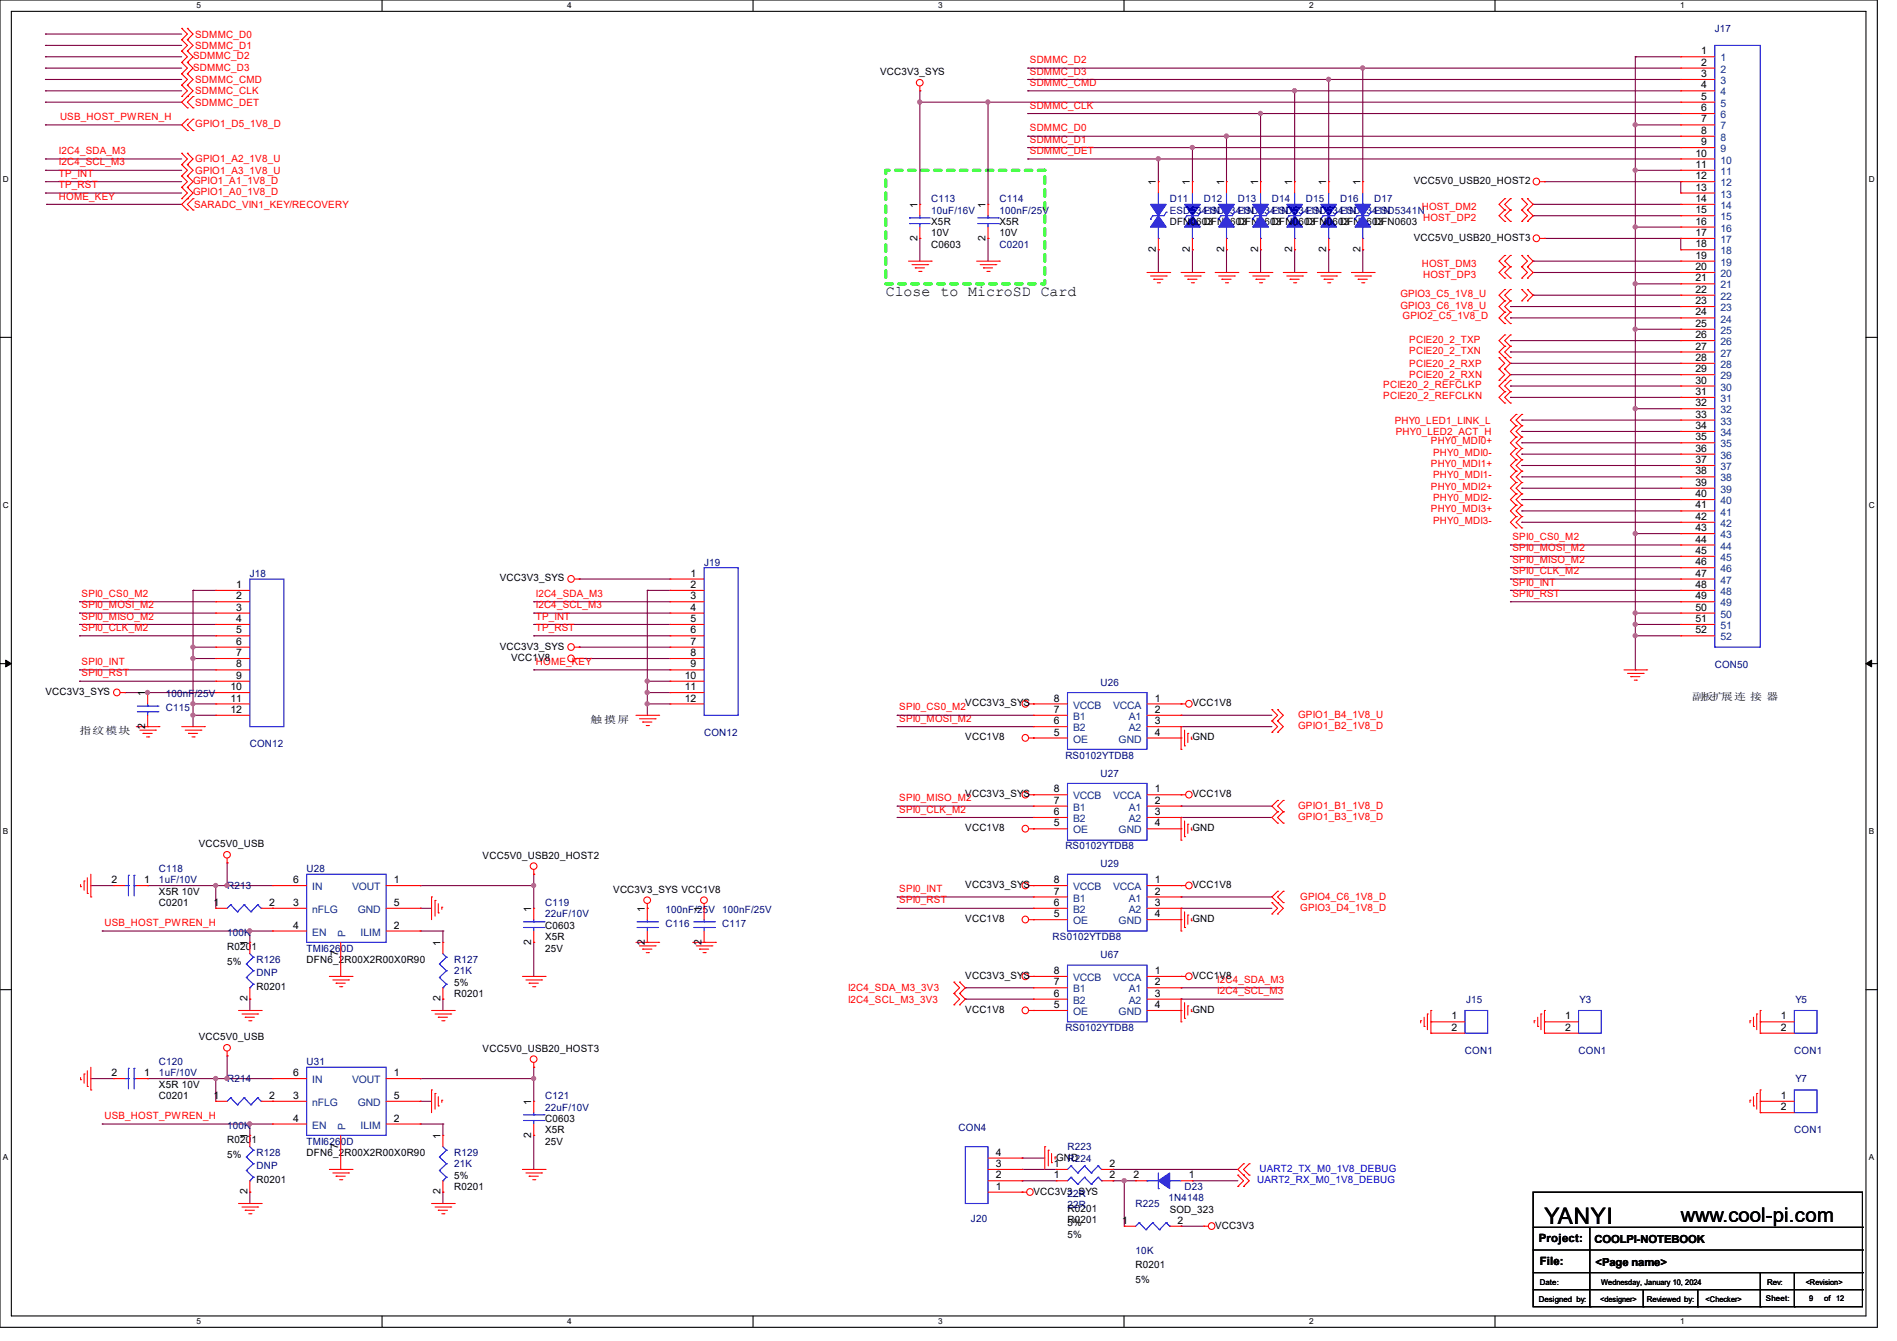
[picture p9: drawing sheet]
<svg xmlns="http://www.w3.org/2000/svg" width="297mm" height="210mm" viewBox="0 0 297 210" stroke-linecap="round" stroke-linejoin="round" font-family="sans-serif">
<defs><g id="words">
<text font-size="3.6" x="241.8" y="191.6">YANYI</text>
<text font-size="3.2" x="263.1" y="191.3">www.cool-pi.com</text>
<text font-size="2.3" x="138.7" y="46.4">Close to MicroSD Card</text>
<g font-size="1.8">
<text x="240.9" y="194.6">Project:</text>
<text x="241.1" y="198.1">File:</text>
</g>
<g font-size="1.7">
<text x="249.6" y="194.7">COOLPI-NOTEBOOK</text>
<text x="249.8" y="198.2">&lt;Page name&gt;</text>
</g>
<g font-size="1.6" fill="#f00">
<text x="30.6" y="5.9">SDMMC_D0</text>
<text x="30.2" y="9.3">SDMMC_D2</text>
<text x="30.2" y="11">SDMMC_D3</text>
<text x="30.6" y="7.7">SDMMC_D1</text>
<text x="161.2" y="11.7">SDMMC_D3</text>
<text x="161.2" y="9.9">SDMMC_D2</text>
<text x="30.6" y="14.8">SDMMC_CLK</text>
<text x="30.6" y="13">SDMMC_CMD</text>
<text x="30.6" y="16.6">SDMMC_DET</text>
<text x="161.2" y="13.5">SDMMC_CMD</text>
<text x="161.2" y="17">SDMMC_CLK</text>
<text x="9.4" y="18.8">USB_HOST_PWREN_H</text>
<text x="30.6" y="19.9">GPIO1_D5_1V8_D</text>
<text x="161.2" y="22.4">SDMMC_D1</text>
<text x="161.2" y="20.6">SDMMC_D0</text>
<text x="9.2" y="24.1">I2C4_SDA_M3</text>
<text x="9.2" y="25.9">I2C4_SCL_M3</text>
<text x="9.2" y="27.7">TP_INT</text>
<text x="9.2" y="29.5">TP_RST</text>
<text x="30.2" y="28.8">GPIO1_A1_1V8_D</text>
<text x="30.6" y="27.2">GPIO1_A3_1V8_U</text>
<text x="30.6" y="25.4">GPIO1_A2_1V8_U</text>
<text x="161.2" y="24.1">SDMMC_DET</text>
<text x="9.2" y="31.2">HOME_KEY</text>
<text x="30.2" y="30.6">GPIO1_A0_1V8_D</text>
<text x="30.4" y="32.6">SARADC_VIN1_KEY/RECOVERY</text>
<text x="222.6" y="32.9">HOST_DM2</text>
<text x="222.8" y="34.7">HOST_DP2</text>
<text x="222.6" y="41.8">HOST_DM3</text>
<text x="219.2" y="46.4">GPIO3_C5_1V8_U</text>
<text x="222.8" y="43.6">HOST_DP3</text>
<text x="219.2" y="48.4">GPIO3_C6_1V8_U</text>
<text x="219.6" y="50">GPIO2_C5_1V8_D</text>
<text x="220.6" y="53.7">PCIE20_2_TXP</text>
<text x="220.6" y="55.5">PCIE20_2_TXN</text>
<text x="220.6" y="59.2">PCIE20_2_RXN</text>
<text x="220.6" y="57.4">PCIE20_2_RXP</text>
<text x="216.6" y="60.8">PCIE20_2_REFCLKP</text>
<text x="216.6" y="62.4">PCIE20_2_REFCLKN</text>
<text x="218.4" y="66.3">PHY0_LED1_LINK_L</text>
<text x="218.5" y="68.1">PHY0_LED2_ACT_H</text>
<text x="224" y="69.6">PHY0_MDI0+</text>
<text x="224.4" y="71.3">PHY0_MDI0-</text>
<text x="224" y="76.7">PHY0_MDI2+</text>
<text x="224" y="73.1">PHY0_MDI1+</text>
<text x="224.4" y="74.9">PHY0_MDI1-</text>
<text x="224" y="80.2">PHY0_MDI3+</text>
<text x="224.4" y="82">PHY0_MDI3-</text>
<text x="224.4" y="78.4">PHY0_MDI2-</text>
<text x="236.8" y="84.6">SPI0_CS0_M2</text>
<text x="236.8" y="86.4">SPI0_MOSI_M2</text>
<text x="236.8" y="88.1">SPI0_MISO_M2</text>
<text x="236.8" y="89.9">SPI0_CLK_M2</text>
<text x="12.8" y="93.5">SPI0_CS0_M2</text>
<text x="12.8" y="95.2">SPI0_MOSI_M2</text>
<text x="83.9" y="93.5">I2C4_SDA_M3</text>
<text x="83.9" y="95.2">I2C4_SCL_M3</text>
<text x="236.8" y="91.7">SPI0_INT</text>
<text x="236.8" y="93.5">SPI0_RST</text>
<text x="12.8" y="97">SPI0_MISO_M2</text>
<text x="12.8" y="98.8">SPI0_CLK_M2</text>
<text x="83.9" y="97">TP_INT</text>
<text x="83.9" y="98.8">TP_RST</text>
<text x="12.8" y="104.1">SPI0_INT</text>
<text x="12.8" y="105.9">SPI0_RST</text>
<text x="83.9" y="104.1">HOME_KEY</text>
<text x="140.8" y="113">SPI0_MOSI_M2</text>
<text x="140.8" y="111.3">SPI0_CS0_M2</text>
<text x="203.2" y="112.4">GPIO1_B4_1V8_U</text>
<text x="203.2" y="114.2">GPIO1_B2_1V8_D</text>
<text x="140.8" y="125.5">SPI0_MISO_M2</text>
<text x="140.8" y="127.3">SPI0_CLK_M2</text>
<text x="203.2" y="126.6">GPIO1_B1_1V8_D</text>
<text x="203.2" y="128.4">GPIO1_B3_1V8_D</text>
<text x="140.8" y="139.7">SPI0_INT</text>
<text x="140.8" y="141.5">SPI0_RST</text>
<text x="203.6" y="141">GPIO4_C6_1V8_D</text>
<text x="203.6" y="142.6">GPIO3_D4_1V8_D</text>
<text x="16.3" y="145">USB_HOST_PWREN_H</text>
<text x="132.8" y="155.2">I2C4_SDA_M3_3V3</text>
<text x="190.6" y="153.9">I2C4_SDA_M3</text>
<text x="190.6" y="155.7">I2C4_SCL_M3</text>
<text x="132.8" y="157">I2C4_SCL_M3_3V3</text>
<text x="16.3" y="175.3">USB_HOST_PWREN_H</text>
</g>
<g font-size="1.6" fill="#000080">
<text x="268.5" y="5">J17</text>
<text x="145.8" y="31.7">C113</text>
<text x="145.8" y="33.4">10uF/16V</text>
<text x="156.5" y="31.7">C114</text>
<text x="156.5" y="33.4">100nF/25V</text>
<text x="183.1" y="31.7">D11</text>
<text x="183.1" y="33.4">ESD534E1SND534E1SND534E1SND534E1SND534E1SND534E1SND5341N</text>
<text x="188.5" y="31.7">D12</text>
<text x="193.8" y="31.7">D13</text>
<text x="199.1" y="31.7">D14</text>
<text x="204.5" y="31.7">D15</text>
<text x="209.8" y="31.7">D16</text>
<text x="215.1" y="31.7">D17</text>
<text x="156.5" y="38.8">C0201</text>
<text x="110.2" y="88.6">J19</text>
<text x="39.1" y="90.3">J18</text>
<text x="172.3" y="107.4">U26</text>
<text x="268.5" y="104.6">CON50</text>
<text x="26" y="111.3">C115</text>
<text x="26" y="109.2">100nF</text>
<text x="30.5" y="109.2">/25V</text>
<text x="39.1" y="117">CON12</text>
<text x="110.2" y="115.2">CON12</text>
<text x="166.8" y="118.8">RS0102YTDB8</text>
<text x="172.3" y="121.6">U27</text>
<text x="24.9" y="136.6">C118</text>
<text x="48" y="136.6">U28</text>
<text x="166.8" y="133">RS0102YTDB8</text>
<text x="172.3" y="135.8">U29</text>
<text x="24.9" y="138.3">1uF/10V</text>
<text x="35.6" y="139.2">R213</text>
<text x="85.3" y="141.9">C119</text>
<text x="85.3" y="143.7">22uF/10V</text>
<text x="104.2" y="143">100nF/25V</text>
<text x="113.1" y="143">100nF/25V</text>
<text x="35.6" y="146.5">100K</text>
<text x="48" y="149">TMI626</text>
<text x="53.3" y="149">0D</text>
<text x="104.2" y="145.1">C116</text>
<text x="113.1" y="145.1">C117</text>
<text x="164.8" y="147.2">RS0102YTDB8</text>
<text x="40.2" y="150.8">R126</text>
<text x="40.2" y="152.9">DNP</text>
<text x="71.1" y="150.8">R127</text>
<text x="71.1" y="152.6">21K</text>
<text x="172.3" y="150.1">U67</text>
<text x="166.8" y="161.5">RS0102YTDB8</text>
<text x="229.5" y="157">J15</text>
<text x="247.3" y="157">Y3</text>
<text x="281.1" y="157">Y5</text>
<text x="24.9" y="166.8">C120</text>
<text x="48" y="166.8">U31</text>
<text x="229.4" y="165">CON1</text>
<text x="247.1" y="165">CON1</text>
<text x="280.9" y="165">CON1</text>
<text x="24.9" y="168.6">1uF/10V</text>
<text x="35.6" y="169.5">R214</text>
<text x="85.3" y="172.1">C121</text>
<text x="85.3" y="173.9">22uF/10V</text>
<text x="281.1" y="169.5">Y7</text>
<text x="35.6" y="176.7">100K</text>
<text x="48" y="179.2">TMI626</text>
<text x="53.3" y="179.2">0D</text>
<text x="150.1" y="177.1">CON4</text>
<text x="280.9" y="177.5">CON1</text>
<text x="40.2" y="181">R128</text>
<text x="40.2" y="183.1">DNP</text>
<text x="71.1" y="181">R129</text>
<text x="71.1" y="182.8">21K</text>
<text x="167.1" y="180.1">R223</text>
<text x="152" y="191.3">J20</text>
<text x="167.1" y="187.4">2_SYS</text>
<text x="167.1" y="189.2">22R</text>
<text x="177.8" y="189">R225</text>
<text x="183" y="188.1">1N4148</text>
<text x="185.5" y="186.4">D23</text>
<text x="177.8" y="196.3">10K</text>
</g>
<g font-size="1.6">
<text x="137.8" y="11.8">VCC3V3_SYS</text>
<text x="266.4" y="8.5">1</text>
<text x="266.4" y="10.3">2</text>
<text x="266.4" y="12.1">3</text>
<text x="266.4" y="13.8">4</text>
<text x="266.4" y="15.6">5</text>
<text x="266.4" y="17.4">6</text>
<text x="266.4" y="19.2">7</text>
<text x="266.4" y="21">8</text>
<text x="266.4" y="22.7">9</text>
<text x="181" y="29" transform="rotate(-90 181 29)">1</text>
<text x="186.3" y="29" transform="rotate(-90 186.3 29)">1</text>
<text x="191.6" y="29" transform="rotate(-90 191.6 29)">1</text>
<text x="197" y="29" transform="rotate(-90 197 29)">1</text>
<text x="202.3" y="29" transform="rotate(-90 202.3 29)">1</text>
<text x="207.6" y="29" transform="rotate(-90 207.6 29)">1</text>
<text x="213" y="29" transform="rotate(-90 213 29)">1</text>
<text x="221.4" y="28.8">VCC5V0_USB20_HOST2</text>
<text x="265.5" y="24.5">10</text>
<text x="265.5" y="26.3">11</text>
<text x="265.5" y="28.1">12</text>
<text x="265.5" y="29.8">13</text>
<text x="143.6" y="32.6" transform="rotate(-90 143.6 32.6)">1</text>
<text x="145.8" y="35.2">X5R</text>
<text x="154.3" y="32.6" transform="rotate(-90 154.3 32.6)">1</text>
<text x="156.5" y="35.2">X5R</text>
<text x="183.1" y="35.2">DFN060D3FN060D3FN060D3FN060D3FN060D3FN060D3FN0603</text>
<text x="265.5" y="31.6">14</text>
<text x="265.5" y="33.4">15</text>
<text x="265.5" y="35.2">16</text>
<text x="143.6" y="37.7" transform="rotate(-90 143.6 37.7)">2</text>
<text x="145.8" y="38.8">C0603</text>
<text x="145.8" y="37">10V</text>
<text x="154.3" y="37.7" transform="rotate(-90 154.3 37.7)">2</text>
<text x="156.5" y="37">10V</text>
<text x="181" y="39.5" transform="rotate(-90 181 39.5)">2</text>
<text x="186.3" y="39.5" transform="rotate(-90 186.3 39.5)">2</text>
<text x="191.6" y="39.5" transform="rotate(-90 191.6 39.5)">2</text>
<text x="197" y="39.5" transform="rotate(-90 197 39.5)">2</text>
<text x="202.3" y="39.5" transform="rotate(-90 202.3 39.5)">2</text>
<text x="207.6" y="39.5" transform="rotate(-90 207.6 39.5)">2</text>
<text x="213" y="39.5" transform="rotate(-90 213 39.5)">2</text>
<text x="221.4" y="37.7">VCC5V0_USB20_HOST3</text>
<text x="265.5" y="37">17</text>
<text x="265.5" y="38.7">18</text>
<text x="265.5" y="40.5">19</text>
<text x="265.5" y="42.3">20</text>
<text x="265.5" y="44.1">21</text>
<text x="265.5" y="45.8">22</text>
<text x="265.5" y="47.6">23</text>
<text x="265.5" y="49.4">24</text>
<text x="265.5" y="51.2">25</text>
<text x="265.5" y="53">26</text>
<text x="265.5" y="54.7">27</text>
<text x="265.5" y="56.5">28</text>
<text x="265.5" y="58.3">29</text>
<text x="265.5" y="60.1">30</text>
<text x="265.5" y="61.8">31</text>
<text x="265.5" y="63.6">32</text>
<text x="265.5" y="65.4">33</text>
<text x="265.5" y="67.2">34</text>
<text x="265.5" y="69">35</text>
<text x="265.5" y="70.7">36</text>
<text x="265.5" y="72.5">37</text>
<text x="265.5" y="74.3">38</text>
<text x="265.5" y="76.1">39</text>
<text x="265.5" y="77.9">40</text>
<text x="265.5" y="79.6">41</text>
<text x="265.5" y="81.4">42</text>
<text x="265.5" y="83.2">43</text>
<text x="265.5" y="85">44</text>
<text x="265.5" y="86.7">45</text>
<text x="265.5" y="88.5">46</text>
<text x="37" y="92.1">1</text>
<text x="37" y="93.9">2</text>
<text x="37" y="95.6">3</text>
<text x="78.2" y="91.1">VCC3V3_SYS</text>
<text x="108.1" y="90.3">1</text>
<text x="108.1" y="92.1">2</text>
<text x="108.1" y="93.9">3</text>
<text x="108.1" y="95.6">4</text>
<text x="265.5" y="90.3">47</text>
<text x="265.5" y="92.1">48</text>
<text x="265.5" y="93.9">49</text>
<text x="265.5" y="95.6">50</text>
<text x="37" y="97.4">4</text>
<text x="37" y="99.2">5</text>
<text x="37" y="101">6</text>
<text x="78.2" y="101.7">VCC3V3_SYS</text>
<text x="108.1" y="97.4">5</text>
<text x="108.1" y="99.2">6</text>
<text x="108.1" y="101">7</text>
<text x="265.5" y="97.4">51</text>
<text x="265.5" y="99.2">52</text>
<text x="37" y="102.7">7</text>
<text x="37" y="104.5">8</text>
<text x="37" y="106.3">9</text>
<text x="80" y="103.5">VCC1V8</text>
<text x="107.2" y="106.3">10</text>
<text x="108.1" y="102.7">8</text>
<text x="108.1" y="104.5">9</text>
<text x="7.1" y="108.8">VCC3V3_SYS</text>
<text x="22.7" y="109" transform="rotate(-90 22.7 109)">1</text>
<text x="36.1" y="108.1">10</text>
<text x="36.1" y="109.9">11</text>
<text x="36.1" y="111.6">12</text>
<text x="92.5" y="113.2">触摸屏</text>
<text x="107.2" y="108.1">11</text>
<text x="107.2" y="109.9">12</text>
<text x="151.1" y="110.6">VCC3V3_SYS</text>
<text x="165" y="113.4">6</text>
<text x="165" y="111.6">7</text>
<text x="165" y="109.9">8</text>
<text x="180.8" y="109.9">1</text>
<text x="180.8" y="111.6">2</text>
<text x="180.8" y="113.4">3</text>
<text x="186.7" y="110.6">VCC1V8</text>
<text x="264.9" y="109.7">副板扩展连 接 器</text>
<text x="12.4" y="115">指纹模块</text>
<text x="22.7" y="114.1" transform="rotate(-90 22.7 114.1)">2</text>
<text x="151.1" y="116">VCC1V8</text>
<text x="165" y="115.2">5</text>
<text x="180.8" y="115.2">4</text>
<text x="186.7" y="116">GND</text>
<text x="151.1" y="124.8">VCC3V3_SYS</text>
<text x="165" y="125.9">7</text>
<text x="165" y="124.1">8</text>
<text x="180.8" y="124.1">1</text>
<text x="180.8" y="125.9">2</text>
<text x="186.7" y="124.8">VCC1V8</text>
<text x="151.1" y="130.2">VCC1V8</text>
<text x="165" y="129.4">5</text>
<text x="165" y="127.6">6</text>
<text x="180.8" y="127.6">3</text>
<text x="180.8" y="129.4">4</text>
<text x="186.7" y="130.2">GND</text>
<text x="31.1" y="132.7">VCC5V0_USB</text>
<text x="75.6" y="134.5">VCC5V0_USB20_HOST2</text>
<text x="17.4" y="138.3">2</text>
<text x="22.6" y="138.3">1</text>
<text x="24.9" y="141.9">C0201</text>
<text x="24.9" y="140.1">X5R 10V</text>
<text x="33.4" y="141.9">1</text>
<text x="42.1" y="141.9">2</text>
<text x="45.9" y="138.3">6</text>
<text x="45.9" y="141.9">3</text>
<text x="61.7" y="141.9">5</text>
<text x="61.7" y="138.3">1</text>
<text x="83.2" y="142.8" transform="rotate(-90 83.2 142.8)">1</text>
<text x="96" y="139.8">VCC3V3_SYS VCC1V8</text>
<text x="101" y="142.8" transform="rotate(-90 101 142.8)">1</text>
<text x="109.9" y="142.8" transform="rotate(-90 109.9 142.8)">1</text>
<text x="151.1" y="139.1">VCC3V3_SYS</text>
<text x="165" y="143.6">5</text>
<text x="165" y="141.9">6</text>
<text x="165" y="140.1">7</text>
<text x="165" y="138.3">8</text>
<text x="180.8" y="138.3">1</text>
<text x="180.8" y="140.1">2</text>
<text x="180.8" y="141.9">3</text>
<text x="180.8" y="143.6">4</text>
<text x="186.7" y="139.1">VCC1V8</text>
<text x="35.6" y="148.8">R0201</text>
<text x="38.7" y="148.1" transform="rotate(-90 38.7 148.1)">1</text>
<text x="45.9" y="145.4">4</text>
<text x="53" y="149.7" transform="rotate(-90 53 149.7)">7</text>
<text x="61.7" y="145.4">2</text>
<text x="69" y="148.1" transform="rotate(-90 69 148.1)">1</text>
<text x="83.2" y="147.9" transform="rotate(-90 83.2 147.9)">2</text>
<text x="85.3" y="145.5">C0603</text>
<text x="85.3" y="147.2">X5R</text>
<text x="85.3" y="149">25V</text>
<text x="101" y="147.9" transform="rotate(-90 101 147.9)">2</text>
<text x="109.9" y="147.9" transform="rotate(-90 109.9 147.9)">2</text>
<text x="151.1" y="144.4">VCC1V8</text>
<text x="186.7" y="144.4">GND</text>
<text x="35.6" y="151.1">5%</text>
<text x="40.2" y="155.1">R0201</text>
<text x="48" y="150.8">DFN6_2R00X2R00X0R90</text>
<text x="71.1" y="154.3">5%</text>
<text x="151.1" y="153.3">VCC3V3_SYS</text>
<text x="165" y="154.3">7</text>
<text x="165" y="152.5">8</text>
<text x="180.8" y="152.5">1</text>
<text x="180.8" y="154.3">2</text>
<text x="186.7" y="153.3">VCC1V8</text>
<text x="38.7" y="156.8" transform="rotate(-90 38.7 156.8)">2</text>
<text x="69" y="156.8" transform="rotate(-90 69 156.8)">2</text>
<text x="71.1" y="156.1">R0201</text>
<text x="151.1" y="158.6">VCC1V8</text>
<text x="165" y="157.9">5</text>
<text x="165" y="156.1">6</text>
<text x="180.8" y="156.1">3</text>
<text x="180.8" y="157.9">4</text>
<text x="186.7" y="158.6">GND</text>
<text x="227.2" y="159.6">1</text>
<text x="227.2" y="161.4">2</text>
<text x="245" y="159.6">1</text>
<text x="245" y="161.4">2</text>
<text x="278.8" y="159.6">1</text>
<text x="278.8" y="161.4">2</text>
<text x="31.1" y="162.9">VCC5V0_USB</text>
<text x="75.6" y="164.7">VCC5V0_USB20_HOST3</text>
<text x="17.4" y="168.5">2</text>
<text x="22.6" y="168.5">1</text>
<text x="24.9" y="172.1">C0201</text>
<text x="24.9" y="170.3">X5R 10V</text>
<text x="33.4" y="172.1">1</text>
<text x="42.1" y="172.1">2</text>
<text x="45.9" y="168.5">6</text>
<text x="45.9" y="172.1">3</text>
<text x="61.7" y="172.1">5</text>
<text x="61.7" y="168.5">1</text>
<text x="83.2" y="173" transform="rotate(-90 83.2 173)">1</text>
<text x="278.8" y="172.1">1</text>
<text x="278.8" y="173.9">2</text>
<text x="35.6" y="179.1">R0201</text>
<text x="38.7" y="178.4" transform="rotate(-90 38.7 178.4)">1</text>
<text x="45.9" y="175.6">4</text>
<text x="53" y="179.9" transform="rotate(-90 53 179.9)">7</text>
<text x="61.7" y="175.6">2</text>
<text x="69" y="178.4" transform="rotate(-90 69 178.4)">1</text>
<text x="83.2" y="178.1" transform="rotate(-90 83.2 178.1)">2</text>
<text x="85.3" y="175.7">C0603</text>
<text x="85.3" y="177.5">X5R</text>
<text x="85.3" y="179.2">25V</text>
<text x="35.6" y="181.4">5%</text>
<text x="40.2" y="185.3">R0201</text>
<text x="48" y="181">DFN6_2R00X2R00X0R90</text>
<text x="71.1" y="184.6">5%</text>
<text x="155.9" y="184.5">2</text>
<text x="155.9" y="182.8">3</text>
<text x="155.9" y="181">4</text>
<text x="165" y="182.8">1</text>
<text x="165" y="184.5">1</text>
<text x="165.4" y="181.7">GNRD224</text>
<text x="173.7" y="182.8">2</text>
<text x="173.7" y="184.5">2</text>
<text x="177.5" y="184.5">2</text>
<text x="186.1" y="184.5">1</text>
<text x="38.7" y="187" transform="rotate(-90 38.7 187)">2</text>
<text x="69" y="187" transform="rotate(-90 69 187)">2</text>
<text x="71.1" y="186.4">R0201</text>
<text x="155.9" y="186.3">1</text>
<text x="161.8" y="187.1">VCC3V32R</text>
<text x="167.1" y="189.7">R0201</text>
<text x="167.1" y="191.5">R0201</text>
<text x="175.7" y="191.6">1</text>
<text x="183.1" y="189.9">SOD_323</text>
<text x="184.4" y="191.6">2</text>
<text x="167.1" y="192">5%</text>
<text x="167.1" y="193.8">5%</text>
<text x="190.2" y="192.4">VCC3V3</text>
<text x="177.8" y="198.6">R0201</text>
<text x="177.8" y="200.9">5%</text>
</g>
<g font-size="1.6" fill="#004080">
<text x="269.4" y="9.6">1</text>
<text x="269.4" y="11.4">2</text>
<text x="269.4" y="13.2">3</text>
<text x="269.4" y="14.9">4</text>
<text x="269.4" y="16.7">5</text>
<text x="269.4" y="18.5">6</text>
<text x="269.4" y="20.3">7</text>
<text x="269.4" y="22.1">8</text>
<text x="269.4" y="23.8">9</text>
<text x="269.4" y="25.6">10</text>
<text x="269.4" y="27.4">11</text>
<text x="269.4" y="29.2">12</text>
<text x="269.4" y="30.9">13</text>
<text x="269.4" y="32.7">14</text>
<text x="269.4" y="34.5">15</text>
<text x="269.4" y="36.3">16</text>
<text x="269.4" y="38.1">17</text>
<text x="269.4" y="39.8">18</text>
<text x="269.4" y="41.6">19</text>
<text x="269.4" y="43.4">20</text>
<text x="269.4" y="45.2">21</text>
<text x="269.4" y="46.9">22</text>
<text x="269.4" y="48.7">23</text>
<text x="269.4" y="50.5">24</text>
<text x="269.4" y="52.3">25</text>
<text x="269.4" y="54.1">26</text>
<text x="269.4" y="55.8">27</text>
<text x="269.4" y="57.6">28</text>
<text x="269.4" y="59.4">29</text>
<text x="269.4" y="61.2">30</text>
<text x="269.4" y="62.9">31</text>
<text x="269.4" y="64.7">32</text>
<text x="269.4" y="66.5">33</text>
<text x="269.4" y="68.3">34</text>
<text x="269.4" y="70.1">35</text>
<text x="269.4" y="71.8">36</text>
<text x="269.4" y="73.6">37</text>
<text x="269.4" y="75.4">38</text>
<text x="269.4" y="77.2">39</text>
<text x="269.4" y="79">40</text>
<text x="269.4" y="80.7">41</text>
<text x="269.4" y="82.5">42</text>
<text x="269.4" y="84.3">43</text>
<text x="269.4" y="86.1">44</text>
<text x="269.4" y="87.8">45</text>
<text x="269.4" y="89.6">46</text>
<text x="269.4" y="91.4">47</text>
<text x="269.4" y="93.2">48</text>
<text x="269.4" y="95">49</text>
<text x="269.4" y="96.7">50</text>
<text x="269.4" y="98.5">51</text>
<text x="269.4" y="100.3">52</text>
<text x="168" y="112.7">B1</text>
<text x="168" y="111">VCCB</text>
<text x="174.3" y="111">VCCA</text>
<text x="176.7" y="112.7">A1</text>
<text x="168" y="116.3">OE</text>
<text x="168" y="114.5">B2</text>
<text x="175.1" y="116.3">GND</text>
<text x="176.7" y="114.5">A2</text>
<text x="168" y="125.2">VCCB</text>
<text x="174.3" y="125.2">VCCA</text>
<text x="168" y="130.5">OE</text>
<text x="168" y="128.7">B2</text>
<text x="168" y="127">B1</text>
<text x="175.1" y="130.5">GND</text>
<text x="176.7" y="127">A1</text>
<text x="176.7" y="128.7">A2</text>
<text x="48.9" y="139.4">IN</text>
<text x="48.9" y="143">nFLG</text>
<text x="55.1" y="139.4">VOUT</text>
<text x="56" y="143">GND</text>
<text x="168" y="143">B2</text>
<text x="168" y="141.2">B1</text>
<text x="168" y="139.4">VCCB</text>
<text x="174.3" y="139.4">VCCA</text>
<text x="176.7" y="141.2">A1</text>
<text x="176.7" y="143">A2</text>
<text x="48.9" y="146.5">EN</text>
<text x="54.1" y="146.7" transform="rotate(-90 54.1 146.7)">P</text>
<text x="56.4" y="146.5">ILIM</text>
<text x="168" y="144.7">OE</text>
<text x="175.1" y="144.7">GND</text>
<text x="168" y="155.4">B1</text>
<text x="168" y="153.6">VCCB</text>
<text x="174.3" y="153.6">VCCA</text>
<text x="176.7" y="155.4">A1</text>
<text x="168" y="159">OE</text>
<text x="168" y="157.2">B2</text>
<text x="175.1" y="159">GND</text>
<text x="176.7" y="157.2">A2</text>
<text x="48.9" y="169.6">IN</text>
<text x="48.9" y="173.2">nFLG</text>
<text x="55.1" y="169.6">VOUT</text>
<text x="56" y="173.2">GND</text>
<text x="48.9" y="176.7">EN</text>
<text x="54.1" y="176.9" transform="rotate(-90 54.1 176.9)">P</text>
<text x="56.4" y="176.7">ILIM</text>
</g>
<g font-size="1.6" fill="#00f">
<text x="196.8" y="185.3">UART2_RX_M0_1V8_DEBUG</text>
<text x="197.2" y="183.5">UART2_TX_M0_1V8_DEBUG</text>
</g>
<g font-size="1.3">
<text x="30.8" y="1.3">5</text>
<text x="88.8" y="1.3">4</text>
<text x="146.9" y="1.3">3</text>
<text x="205" y="1.3">2</text>
<text x="263.1" y="1.3">1</text>
<text x=".5" y="28.4">D</text>
<text x="292.6" y="28.4">D</text>
<text x=".5" y="79.5">C</text>
<text x="292.6" y="79.5">C</text>
<text x=".5" y="130.6">B</text>
<text x="292.6" y="130.6">B</text>
<text x=".5" y="181.7">A</text>
<text x="292.6" y="181.7">A</text>
<text x="30.8" y="207.4">5</text>
<text x="88.8" y="207.4">4</text>
<text x="146.9" y="207.4">3</text>
<text x="205" y="207.4">2</text>
<text x="263.1" y="207.4">1</text>
</g>
<g font-size="1.2">
<text x="240.9" y="203.8">Designed by:</text>
<text x="241.1" y="201.2">Date:</text>
<text x="250.5" y="203.8">&lt;designer&gt;</text>
<text x="250.7" y="201.2">Wednesday, January 10, 2024</text>
<text x="257.8" y="203.8">Reviewed by:</text>
<text x="267" y="203.8">&lt;Checker&gt;</text>
<text x="276.5" y="203.7">Sheet:</text>
<text x="276.6" y="201.2">Rev:</text>
<text x="282.7" y="201.2">&lt;Revision&gt;</text>
<text x="283.3" y="203.7">9</text>
<text x="285.6" y="203.7">of 12</text>
</g>
</g></defs>
<g fill="none" stroke="#000" stroke-width=".17">
<path d="M0 0h293.9v207.9h-293.9zM1.8 1.8h290.3v204.3h-290.3zM59.8 0v1.8M117.9 0v1.8M176 0v1.8M234.1 0v1.8M0 52.8h1.8M292.1 52.8h1.8M0 103.9h1.8M292.1 103.9h1.8M0 155h1.8M292.1 155h1.8"/>
<path d="M59.8 206.1v1.8M117.9 206.1v1.8M176 206.1v1.8M234.1 206.1v1.8"/>
</g>
<path d="M.9 103.4l.9 .5-.9 .5zM292.1 103.9l.9-.5v1z" fill="#000"/>
<path d="M.9 103.4l.9 .5-.9 .5zM292.1 103.9l.9-.5v1z" fill="none" stroke="#000" stroke-width=".16"/>
<path d="M138.7 26.7h24.9v17.7h-24.9z" fill="none" stroke="#0f0" stroke-width=".51" stroke-dasharray="1 1"/>
<g fill="none" stroke="#800040" stroke-width=".17">
<path d="M7.1 5.3h.1M7.1 7.1h.1M7.1 14.2h.1M7.1 12.4h.1M7.1 8.9h.1M7.1 10.7h.1M7.1 16h.1M7.1 5.3h21.3M7.1 7.1h21.3M7.1 14.2h21.3M7.1 12.4h21.3M7.1 8.9h21.3"/>
<path d="M7.1 10.7h21.3M7.1 16h21.3M144 16h.1M144 16h119.1M154.7 16h.1M160.9 14.2h.1M160.9 14.2h41.8"/>
</g>
<circle cx="154.7" cy="16" r=".32" fill="#f0f"/>
<circle cx="154.7" cy="16" r=".32" fill="none" stroke="#f0f" stroke-width=".17"/>
<circle cx="144" cy="16" r=".32" fill="#f0f"/>
<circle cx="144" cy="16" r=".32" fill="none" stroke="#f0f" stroke-width=".17"/>
<g fill="none" stroke="#800040" stroke-width=".17">
<path d="M160.9 17.8h.1M160.9 12.4h.1M160.9 17.8h36.5M160.9 12.4h47.1M160.9 23.1h.1M160.9 23.1h102.2M186.7 23.1h.1M192 39.1h.1M192 39.1v3.6M202.7 39.1h.1M202.7 39.1v3.6M208 39.1h.1"/>
<path d="M208 39.1v3.6M213.4 39.1h.1M213.4 39.1v3.6"/>
</g>
<circle cx="186.7" cy="23.1" r=".32" fill="#f0f"/>
<circle cx="186.7" cy="23.1" r=".32" fill="none" stroke="#f0f" stroke-width=".17"/>
<g fill="none" stroke="#800040" stroke-width=".17">
<path d="M144 16h.1M144 16v16M154.7 16h.1M154.7 16v16M202.7 14.2h.1M202.7 14.2h60.4M160.9 24.9h.1M160.9 24.9h20.5M181.4 39.1h.1M181.4 39.1v3.6M186.7 39.1h.1M186.7 39.1v3.6"/>
<path d="M197.4 39.1h.1M197.4 39.1v3.6"/>
</g>
<circle cx="202.7" cy="14.2" r=".32" fill="#f0f"/>
<circle cx="202.7" cy="14.2" r=".32" fill="none" stroke="#f0f" stroke-width=".17"/>
<path d="M213.4 10.7h.1M213.4 10.7h49.7" fill="none" stroke="#800040" stroke-width=".17"/>
<circle cx="213.3" cy="10.6" r=".32" fill="#f0f"/>
<circle cx="213.3" cy="10.6" r=".32" fill="none" stroke="#f0f" stroke-width=".17"/>
<path d="M208 12.4h.1M208 12.4h55.1" fill="none" stroke="#800040" stroke-width=".17"/>
<circle cx="208" cy="12.4" r=".32" fill="#f0f"/>
<circle cx="208" cy="12.4" r=".32" fill="none" stroke="#f0f" stroke-width=".17"/>
<path d="M144 14.2h.1M144 14.2v1.8M197.4 17.8h.1M197.4 17.8h65.7" fill="none" stroke="#800040" stroke-width=".17"/>
<circle cx="197.3" cy="17.8" r=".32" fill="#f0f"/>
<circle cx="197.3" cy="17.8" r=".32" fill="none" stroke="#f0f" stroke-width=".17"/>
<path d="M192 21.3h.1M192 21.3h71.1" fill="none" stroke="#800040" stroke-width=".17"/>
<circle cx="192" cy="21.3" r=".32" fill="#f0f"/>
<circle cx="192" cy="21.3" r=".32" fill="none" stroke="#f0f" stroke-width=".17"/>
<path d="M154.7 37.3h.1M154.7 37.3v3.6M181.4 24.9h.1M181.4 24.9h81.7" fill="none" stroke="#800040" stroke-width=".17"/>
<circle cx="181.3" cy="24.9" r=".32" fill="#f0f"/>
<circle cx="181.3" cy="24.9" r=".32" fill="none" stroke="#f0f" stroke-width=".17"/>
<g fill="none" stroke="#800040" stroke-width=".17">
<path d="M160.9 10.7h.1M160.9 10.7h52.5M197.4 17.8h.1M197.4 17.8v10.6M202.7 14.2h.1M202.7 14.2v14.2M208 12.4h.1M208 12.4v16M213.4 10.7h.1M213.4 10.7v17.7M256 8.9h.1M256 19.6h.1"/>
<path d="M256 8.9h7.1M256 8.9v10.7M256 19.6h7.1M144 37.3h.1M144 37.3v3.6M160.9 21.3h.1M160.9 21.3h31.1M181.4 24.9h.1M181.4 24.9v3.5M186.7 23.1h.1M186.7 23.1v5.3M192 21.3h.1"/>
<path d="M192 21.3v7.1"/>
</g>
<circle cx="256" cy="19.5" r=".32" fill="#f0f"/>
<circle cx="256" cy="19.5" r=".32" fill="none" stroke="#f0f" stroke-width=".17"/>
<path d="M256 19.6h.1M256 19.6v16M256 26.7h.1M256 26.7h7.1" fill="none" stroke="#800040" stroke-width=".17"/>
<circle cx="256" cy="35.5" r=".32" fill="#f0f"/>
<circle cx="256" cy="35.5" r=".32" fill="none" stroke="#f0f" stroke-width=".17"/>
<circle cx="256" cy="26.6" r=".32" fill="#f0f"/>
<circle cx="256" cy="26.6" r=".32" fill="none" stroke="#f0f" stroke-width=".17"/>
<path d="M65.8 168.9h.1M65.8 168.9h17.8" fill="none" stroke="#800040" stroke-width=".17"/>
<circle cx="83.5" cy="168.9" r=".32" fill="#f0f"/>
<circle cx="83.5" cy="168.9" r=".32" fill="none" stroke="#f0f" stroke-width=".17"/>
<path d="M16 176h.1M16 176h23.1" fill="none" stroke="#800040" stroke-width=".17"/>
<circle cx="39.1" cy="176" r=".32" fill="#f0f"/>
<circle cx="39.1" cy="176" r=".32" fill="none" stroke="#f0f" stroke-width=".17"/>
<g fill="none" stroke="#800040" stroke-width=".17">
<path d="M14.2 168.9h.1M14.2 168.9h3.6M23.1 168.9h.1M23.1 168.9h10.7M35.6 165.4h.1M35.6 168.9h.1M35.6 165.4v3.5M35.6 168.9h7.1M65.8 176h.1M65.8 172.5h.1M65.8 176h3.5M65.8 172.5h1.8"/>
<path d="M69.3 176h.1M69.3 176v1.8M69.3 186.7h.1M69.3 186.7v1.8"/>
</g>
<circle cx="35.5" cy="168.9" r=".32" fill="#f0f"/>
<circle cx="35.5" cy="168.9" r=".32" fill="none" stroke="#f0f" stroke-width=".17"/>
<path d="M65.8 138.7h.1M65.8 138.7h17.8M39.1 176h.1M39.1 176v1.8M39.1 176h3.6M83.6 167.1h.1M83.6 177.8h.1M83.6 168.9h.1M83.6 167.1v5.4M83.6 177.8v5.3M39.1 186.7h.1M39.1 186.7v1.8" fill="none" stroke="#800040" stroke-width=".17"/>
<circle cx="83.5" cy="138.7" r=".32" fill="#f0f"/>
<circle cx="83.5" cy="138.7" r=".32" fill="none" stroke="#f0f" stroke-width=".17"/>
<path d="M16 145.8h.1M16 145.8h23.1" fill="none" stroke="#800040" stroke-width=".17"/>
<circle cx="39.1" cy="145.8" r=".32" fill="#f0f"/>
<circle cx="39.1" cy="145.8" r=".32" fill="none" stroke="#f0f" stroke-width=".17"/>
<g fill="none" stroke="#800040" stroke-width=".17">
<path d="M14.2 138.7h.1M14.2 138.7h3.6M23.1 138.7h.1M23.1 138.7h10.7M35.6 135.1h.1M35.6 138.7h.1M35.6 135.1v3.6M35.6 138.7h7.1M65.8 145.8h.1M65.8 142.2h.1M65.8 145.8h3.5M65.8 142.2h1.8"/>
<path d="M69.3 156.5h.1M69.3 145.8h.1M69.3 145.8v1.8M69.3 156.5v1.7"/>
</g>
<circle cx="35.5" cy="138.7" r=".32" fill="#f0f"/>
<circle cx="35.5" cy="138.7" r=".32" fill="none" stroke="#f0f" stroke-width=".17"/>
<g fill="none" stroke="#800040" stroke-width=".17">
<path d="M240 33.8h.1M240 32h.1M240 33.8h23.1M240 32h23.1M241.8 28.4h.1M241.8 37.3h.1M241.8 28.4h21.3M241.8 37.3h21.3M256 35.6h.1M256 35.6v16M256 35.6h7.1M263.1 28.4h.1"/>
<path d="M263.1 28.4v1.8M240 42.7h.1M240 40.9h.1M240 42.7h23.1M240 40.9h23.1M256 44.4h.1M256 44.4h7.1M83.6 136.9h.1M83.6 138.7h.1M83.6 136.9v5.3M39.1 156.5h.1M39.1 145.8h.1"/>
<path d="M39.1 145.8v1.8M39.1 156.5v1.7M39.1 145.8h3.6M83.6 147.6h.1M83.6 147.6v5.3"/>
</g>
<circle cx="256" cy="44.4" r=".32" fill="#f0f"/>
<circle cx="256" cy="44.4" r=".32" fill="none" stroke="#f0f" stroke-width=".17"/>
<g fill="none" stroke="#800040" stroke-width=".17">
<path d="M7.1 19.6h.1M7.1 19.6h21.3M263.1 37.3h.1M263.1 37.3v1.8M236.5 49.8h.1M236.5 49.8h26.6M30.2 92.5h.1M30.2 92.5v8.8M30.2 92.5h3.6M30.2 112h.1M30.2 112v1.8M140.5 113.8h.1"/>
<path d="M140.5 113.8h21.3M184.9 113.8h.1M184.9 113.8h14.2"/>
</g>
<circle cx="30.2" cy="101.3" r=".32" fill="#f0f"/>
<circle cx="30.2" cy="101.3" r=".32" fill="none" stroke="#f0f" stroke-width=".17"/>
<path d="M30.2 112h.1M30.2 110.2h.1M30.2 112h3.6M30.2 110.2h3.6M30.2 110.2v1.8" fill="none" stroke="#800040" stroke-width=".17"/>
<circle cx="30.2" cy="112" r=".32" fill="#f0f"/>
<circle cx="30.2" cy="112" r=".32" fill="none" stroke="#f0f" stroke-width=".17"/>
<g fill="none" stroke="#800040" stroke-width=".17">
<path d="M12.4 94.2h.1M12.4 96h.1M12.4 97.8h.1M12.4 99.6h.1M12.4 94.2h21.4M12.4 96h21.4M12.4 97.8h21.4M12.4 99.6h21.4M30.2 101.3h.1M30.2 103.1h.1M30.2 101.3h3.6M30.2 101.3v8.9"/>
<path d="M30.2 103.1h3.6"/>
</g>
<circle cx="30.2" cy="110.2" r=".32" fill="#f0f"/>
<circle cx="30.2" cy="110.2" r=".32" fill="none" stroke="#f0f" stroke-width=".17"/>
<circle cx="30.2" cy="103.1" r=".32" fill="#f0f"/>
<circle cx="30.2" cy="103.1" r=".32" fill="none" stroke="#f0f" stroke-width=".17"/>
<path d="M19.6 108.5h.1M19.6 108.5h3.5" fill="none" stroke="#800040" stroke-width=".17"/>
<circle cx="23.1" cy="108.4" r=".32" fill="#f0f"/>
<circle cx="23.1" cy="108.4" r=".32" fill="none" stroke="#f0f" stroke-width=".17"/>
<g fill="none" stroke="#800040" stroke-width=".17">
<path d="M12.4 104.9h.1M12.4 106.7h.1M12.4 104.9h21.4M12.4 106.7h21.4M101.3 110.2h.1M101.3 110.2v1.8M140.5 140.5h.1M140.5 142.2h.1M140.5 140.5h21.3M140.5 142.2h21.3M184.9 142.2h.1M184.9 140.5h.1"/>
<path d="M184.9 140.5h14.2M184.9 142.2h14.2"/>
</g>
<circle cx="101.3" cy="110.2" r=".32" fill="#f0f"/>
<circle cx="101.3" cy="110.2" r=".32" fill="none" stroke="#f0f" stroke-width=".17"/>
<path d="M101.3 110.2h.1M101.3 108.5h.1M101.3 110.2h3.6M101.3 108.5h3.6M101.3 108.5v1.7" fill="none" stroke="#800040" stroke-width=".17"/>
<circle cx="101.3" cy="108.4" r=".32" fill="#f0f"/>
<circle cx="101.3" cy="108.4" r=".32" fill="none" stroke="#f0f" stroke-width=".17"/>
<path d="M90.7 90.7h.1M90.7 90.7h14.2M101.3 92.5h.1M101.3 92.5h3.6M101.3 92.5v14.2" fill="none" stroke="#800040" stroke-width=".17"/>
<circle cx="101.3" cy="106.7" r=".32" fill="#f0f"/>
<circle cx="101.3" cy="106.7" r=".32" fill="none" stroke="#f0f" stroke-width=".17"/>
<g fill="none" stroke="#800040" stroke-width=".17">
<path d="M7.1 24.9h.1M7.1 26.7h.1M7.1 28.4h.1M7.1 30.2h.1M7.1 24.9h21.3M7.1 26.7h21.3M7.1 28.4h21.3M7.1 30.2h21.3M7.3 32h.1M7.3 32h21.1M83.6 94.2h.1M83.6 96h.1"/>
<path d="M83.6 97.8h.1M83.6 99.6h.1M83.6 94.2h21.3M83.6 96h21.3M83.6 97.8h21.3M83.6 99.6h21.3M23.1 108.5h.1M23.1 108.5h10.7M83.6 104.9h.1M83.6 104.9h21.3M90.7 101.3h.1M90.7 103.1h.1"/>
<path d="M90.7 101.3h14.2M90.7 103.1h14.2M101.3 106.7h.1M101.3 106.7h3.6M101.3 106.7v1.8M33.8 138.7h.1M33.8 138.7v3.5M160 181.4h.1M160 181.4h3.6"/>
</g>
<circle cx="33.8" cy="138.7" r=".32" fill="#f0f"/>
<circle cx="33.8" cy="138.7" r=".32" fill="none" stroke="#f0f" stroke-width=".17"/>
<path d="M33.8 138.7h.1M33.8 138.7h1.8M33.8 168.9h.1M33.8 168.9v3.6" fill="none" stroke="#800040" stroke-width=".17"/>
<circle cx="33.8" cy="168.9" r=".32" fill="#f0f"/>
<circle cx="33.8" cy="168.9" r=".32" fill="none" stroke="#f0f" stroke-width=".17"/>
<g fill="none" stroke="#800040" stroke-width=".17">
<path d="M236.5 48h.1M236.5 48h26.6M240 46.2h.1M240 46.2h23.1M140.5 112h.1M140.5 112h21.3M184.9 112h.1M184.9 112h14.2M140.5 126.2h.1M140.5 128h.1M140.5 126.2h21.3M140.5 128h21.3"/>
<path d="M184.9 126.2h.1M184.9 128h.1M184.9 126.2h14.2M184.9 128h14.2M151.1 154.7h.1M151.1 156.5h.1M151.1 154.7h10.7M151.1 156.5h10.7M184.9 154.7h.1M184.9 156.5h.1M184.9 154.7h16M184.9 156.5h16"/>
<path d="M33.8 168.9h.1M33.8 168.9h1.8M160 183.1h.1M160 184.9h.1M160 183.1h5.4M160 184.9h5.4M174.2 183.1h.1M174.2 184.9h.1M174.2 183.1h19.6M174.2 184.9h3.6M176 184.9h.1M176 184.9v7.1"/>
<path d="M186.7 184.9h.1M186.7 184.9h7.1"/>
</g>
<circle cx="176" cy="184.9" r=".32" fill="#f0f"/>
<circle cx="176" cy="184.9" r=".32" fill="none" stroke="#f0f" stroke-width=".17"/>
<g fill="none" stroke="#800040" stroke-width=".17">
<path d="M256 51.6h.1M256 51.6h7.1M256 51.6v12.4M238.3 67.6h.1M238.3 65.8h.1M238.3 74.7h.1M238.3 72.9h.1M238.3 71.1h.1M238.3 69.3h.1M238.3 78.2h.1M238.3 76.5h.1M238.3 67.6h24.8"/>
<path d="M238.3 65.8h24.8M238.3 74.7h24.8M238.3 72.9h24.8M238.3 71.1h24.8M238.3 69.3h24.8M238.3 78.2h24.8M238.3 76.5h24.8M238.3 81.8h.1M238.3 80h.1M238.3 81.8h24.8M238.3 80h24.8M184.9 192h.1"/>
<path d="M184.9 192h3.6"/>
</g>
<circle cx="256" cy="64" r=".32" fill="#f0f"/>
<circle cx="256" cy="64" r=".32" fill="none" stroke="#f0f" stroke-width=".17"/>
<circle cx="256" cy="51.5" r=".32" fill="#f0f"/>
<circle cx="256" cy="51.5" r=".32" fill="none" stroke="#f0f" stroke-width=".17"/>
<path d="M256 64h.1M256 64h7.1M256 64v19.6" fill="none" stroke="#800040" stroke-width=".17"/>
<circle cx="256" cy="83.5" r=".32" fill="#f0f"/>
<circle cx="256" cy="83.5" r=".32" fill="none" stroke="#f0f" stroke-width=".17"/>
<g fill="none" stroke="#800040" stroke-width=".17">
<path d="M236.5 85.3h.1M236.5 87.1h.1M236.5 88.9h.1M236.5 90.7h.1M236.5 92.5h.1M236.5 94.2h.1M236.5 85.3h26.6M236.5 87.1h26.6M236.5 88.9h26.6M236.5 90.7h26.6M236.5 92.5h26.6M236.5 94.2h26.6"/>
<path d="M256 83.6h.1M256 96h.1M256 83.6h7.1M256 83.6v12.4M256 96h7.1"/>
</g>
<circle cx="256" cy="96" r=".32" fill="#f0f"/>
<circle cx="256" cy="96" r=".32" fill="none" stroke="#f0f" stroke-width=".17"/>
<path d="M256 97.8h.1M256 96v1.8M256 97.8h7.1" fill="none" stroke="#800040" stroke-width=".17"/>
<circle cx="256" cy="97.8" r=".32" fill="#f0f"/>
<circle cx="256" cy="97.8" r=".32" fill="none" stroke="#f0f" stroke-width=".17"/>
<path d="M256 99.6h.1M256 97.8v1.8M256 99.6h7.1" fill="none" stroke="#800040" stroke-width=".17"/>
<circle cx="256" cy="99.5" r=".32" fill="#f0f"/>
<circle cx="256" cy="99.5" r=".32" fill="none" stroke="#f0f" stroke-width=".17"/>
<g fill="none" stroke="#800040" stroke-width=".17">
<path d="M236.5 58.7h.1M236.5 56.9h.1M236.5 55.1h.1M236.5 53.3h.1M236.5 58.7h26.6M236.5 56.9h26.6M236.5 55.1h26.6M236.5 53.3h26.6M236.5 60.5h.1M236.5 62.2h.1M236.5 60.5h26.6M236.5 62.2h26.6"/>
<path d="M256 99.6v5.3M256 104.9h.1"/>
</g>
<g fill="none" stroke="#f00" stroke-width=".17">
<path d="M28.4 8h.1M28.4 6.2h.1M28.4 4.4h.1M28.4 15.1h.1M28.4 13.3h.1M28.4 11.6h.1M28.4 9.8h.1M28.4 6.2l.9 .9-.9 .9M28.4 4.4l.9 .9-.9 .9M28.4 13.3l.9 .9-.9 .9M28.4 11.6l.9 .8-.9 .9M28.4 8l.9 .9-.9 .9"/>
<path d="M28.4 9.8l.9 .9-.9 .9M29.3 8h.1M29.3 6.2h.1M29.3 4.4h.1M29.3 15.1h.1M29.3 13.3h.1M29.3 11.6h.1M29.3 9.8h.1M29.3 16.9h.1M29.3 18.7h.1M29.3 6.2l.9 .9-.9 .9M29.3 4.4l.9 .9-.9 .9"/>
<path d="M29.3 13.3l.9 .9-1.8 1.8 .9 .9M29.3 11.6l.9 .8-.9 .9M29.3 8l.9 .9-.9 .9M29.3 9.8l.9 .9-.9 .9M29.3 18.7l-.9 .9 .9 .8M30.2 16.9h.1M30.2 15.1h.1M30.2 18.7h.1M30.2 15.1l-.9 .9 .9 .9M30.2 18.7l-.9 .9 .9 .8M144 14.2h.1M144 13.5v.7"/>
<path d="M28.4 27.6h.1M28.4 25.8h.1M28.4 24h.1M28.4 29.3h.1M28.4 31.1h.1M28.4 25.8l.9 .9-.9 .9M28.4 24l.9 .9-.9 .9M28.4 27.6l.9 .8-.9 .9M28.4 29.3l.9 .9-.9 .9M29.3 20.4h.1M29.3 27.6h.1M29.3 25.8h.1"/>
<path d="M29.3 24h.1M29.3 29.3h.1M29.3 31.1h.1M29.3 32.9h.1M29.3 25.8l.9 .9-.9 .9M29.3 24l.9 .9-.9 .9M29.3 27.6l.9 .8-.9 .9M29.3 29.3l.9 .9-1.8 1.8 .9 .9M30.2 20.4h.1M30.2 32.9h.1M30.2 31.1h.1M30.2 31.1l-.9 .9 .9 .9"/>
<path d="M235.6 32.9h.1M235.6 34.7h.1M235.6 31.1h.1M235.6 32.9l-.9 .9 .9 .9M235.6 31.1l-.9 .9 .9 .9M236.5 32.9h.1M236.5 34.7h.1M236.5 31.1h.1M236.5 32.9l-.9 .9 .9 .9M236.5 31.1l-.9 .9 .9 .9M238.3 32.9h.1M238.3 34.7h.1"/>
<path d="M238.3 31.1h.1M238.3 32.9l.8 .9-.8 .9M238.3 31.1l.8 .9-.8 .9M239.1 34.7h.1M239.1 32.9h.1M239.1 31.1h.1M239.1 32.9l.9 .9-.9 .9M239.1 31.1l.9 .9-.9 .9M241.1 28.4h.7M241.1 37.3h.7M241.8 28.4h.1M241.8 37.3h.1"/>
<path d="M142.2 40.9h3.6M142.8 41.4h2.4M143.3 42h.1M143.3 42h1.4M143.8 42.5h.4M144.2 42.5h.1M145.2 41.4h.1M145.8 40.9h.1M152.9 40.9h3.6M153.5 41.4h2.4M154 42h.1M154 42h1.4"/>
<path d="M154.5 42.5h.4M154.9 42.5h.1M155.9 41.4h.1M156.5 40.9h.1M179.6 42.7h3.5M180.1 43.2h2.5M180.6 43.7h.1M180.6 43.7h1.5M181.2 44.3h.3M181.5 44.3h.1M182.6 43.2h.1M183.1 42.7h.1"/>
<path d="M184.9 42.7h3.6M185.5 43.2h2.4M186 43.7h.1M186 43.7h1.4M186.5 44.3h.4M186.9 44.3h.1M187.9 43.2h.1M188.5 42.7h.1M190.2 42.7h3.6M190.8 43.2h2.5M191.3 43.7h.1M191.3 43.7h1.4"/>
<path d="M191.9 44.3h.3M192.2 44.3h.1M193.3 43.2h.1M193.8 42.7h.1M195.6 42.7h3.5M196.1 43.2h2.5M196.6 43.7h.1M196.6 43.7h1.5M197.2 44.3h.3M197.5 44.3h.1M198.6 43.2h.1M199.1 42.7h.1"/>
<path d="M200.9 42.7h3.6M201.5 43.2h2.4M202 43.7h.1M202 43.7h1.4M202.5 44.3h.4M202.9 44.3h.1M203.9 43.2h.1M204.5 42.7h.1M206.2 42.7h3.6M206.8 43.2h2.5M207.3 43.7h.1M207.3 43.7h1.4"/>
<path d="M207.9 44.3h.3M208.2 44.3h.1M209.3 43.2h.1M209.8 42.7h.1M211.6 42.7h3.5M212.1 43.2h2.5M212.6 43.7h.1M212.6 43.7h1.5M213.2 44.3h.3M213.5 44.3h.1M214.6 43.2h.1M215.1 42.7h.1"/>
<path d="M234.7 59.6h.1M234.7 57.8h.1M234.7 56h.1M234.7 57.8l.9 .9-.9 .9M234.7 56l.9 .9-.9 .9M235.6 41.8h.1M235.6 43.6h.1M235.6 40h.1M235.6 50.7h.1M235.6 48.9h.1M235.6 47.1h.1M235.6 45.3h.1"/>
<path d="M235.6 56h.1M235.6 54.2h.1M235.6 52.5h.1M235.6 57.8h.1M235.6 59.6h.1M235.6 47.1l-.9 .9 .9 .9M235.6 41.8l-.9 .9 .9 .9M235.6 45.3l-.9 .9 .9 .9M235.6 40l-.9 .9 .9 .9M235.6 48.9l-.9 .9 .9 .9M235.6 54.2l-.9 .9 1.8 1.8-.9 .9M235.6 52.5l-.9 .8 .9 .9"/>
<path d="M235.6 57.8l.9 .9-1.8 1.8 .9 .8M236.5 41.8h.1M236.5 43.6h.1M236.5 40h.1M236.5 50.7h.1M236.5 48.9h.1M236.5 47.1h.1M236.5 45.3h.1M236.5 56h.1M236.5 54.2h.1M236.5 52.5h.1M236.5 59.6h.1"/>
<path d="M236.5 45.3l-.9 .9 .9 .9M236.5 41.8l-.9 .9 .9 .9M236.5 40l-.9 .9 .9 .9M236.5 48.9l-.9 .9 .9 .9M236.5 47.1l-.9 .9 .9 .9M236.5 54.2l-.9 .9 .9 .9M236.5 52.5l-.9 .8 .9 .9M236.5 59.6l-.9 .9 .9 .8M238.3 41.8h.1M238.3 43.6h.1M238.3 40h.1M238.3 47.1h.1"/>
<path d="M238.3 45.3h.1M238.3 41.8l.8 .9-.8 .9M238.3 45.3l.8 .9-.8 .9M238.3 40l.8 .9-.8 .9M239.1 43.6h.1M239.1 41.8h.1M239.1 40h.1M239.1 45.3h.1M239.1 47.1h.1M239.1 41.8l.9 .9-.9 .9M239.1 40l.9 .9-.9 .9M239.1 45.3l.9 .9-.9 .9"/>
<path d="M235.6 61.3h.1M235.6 63.1h.1M235.6 61.3l-.9 .9 .9 .9M236.5 61.3h.1M236.5 63.1h.1M236.5 61.3l-.9 .9 .9 .9M237.4 68.5h.1M237.4 66.7h.1M237.4 64.9h.1M237.4 77.3h.1M237.4 79.1h.1M237.4 75.6h.1"/>
<path d="M237.4 73.8h.1M237.4 72h.1M237.4 70.2h.1M237.4 77.3l-.9 .9 .9 .9M237.4 75.6l-.9 .9 .9 .8M237.4 68.5l-.9 .8 .9 .9M237.4 70.2l-.9 .9 .9 .9M237.4 66.7l-.9 .9 .9 .9M237.4 64.9l-.9 .9 .9 .9M237.4 73.8l-.9 .9 .9 .9M237.4 72l-.9 .9 .9 .9M237.4 79.1l-.9 .9 .9 .9"/>
<path d="M238.3 68.5h.1M238.3 66.7h.1M238.3 64.9h.1M238.3 77.3h.1M238.3 79.1h.1M238.3 75.6h.1M238.3 73.8h.1M238.3 72h.1M238.3 70.2h.1M238.3 75.6l-.9 .9 .9 .8M238.3 73.8l-.9 .9 .9 .9M238.3 66.7l-.9 .9 .9 .9"/>
<path d="M238.3 68.5l-.9 .8 .9 .9M238.3 64.9l-.9 .9 .9 .9M238.3 77.3l-.9 .9 .9 .9M238.3 72l-.9 .9 .9 .9M238.3 70.2l-.9 .9 .9 .9M238.3 79.1l-.9 .9 .9 .9M90 90.7h.7M90.7 90.7h.1M237.4 80.9h.1M237.4 82.7h.1M237.4 80.9l-.9 .9 .9 .9M238.3 80.9h.1"/>
<path d="M238.3 82.7h.1M238.3 80.9l-.9 .9 .9 .9M18.8 108.5h.8M19.6 108.5h.1M21.3 113.8h3.6M21.9 114.3h2.4M22.4 114.9h.1M22.4 114.9h1.4M22.9 115.4h.4M23.3 115.4h.1M24.3 114.3h.1M24.9 113.8h.1"/>
<path d="M28.4 113.8h3.6M29 114.3h2.5M29.5 114.9h.1M29.5 114.9h1.4M30.1 115.4h.3M30.4 115.4h.1M31.5 114.3h.1M32 113.8h.1M90 101.3h.7M90 103.1h.7M90.7 101.3h.1M90.7 103.1h.1"/>
<path d="M99.6 112h3.5M100.1 112.6h2.5M100.6 113.1h.1M100.6 113.1h1.5M101.2 113.6h.3M101.5 113.6h.1M102.6 112.6h.1M103.1 112h.1M161.1 115.6h.7M161.1 110.2h.7M161.8 115.6h.1M161.8 110.2h.1"/>
<path d="M184.9 110.2h.1M184.9 117.3h.1M184.9 113.8v3.5M184.9 110.2h.7M185.5 116.8h.1M185.5 114.3v2.5M186 114.9h.1M186 114.9v1.4M186.5 115.7h.1M186.5 115.4v.3M199.1 112.9h.1M199.1 114.7h.1"/>
<path d="M199.1 111.1h.1M199.1 112.9l.9 .9-.9 .9M199.1 111.1l.9 .9-.9 .9M200 112.9h.1M200 114.7h.1M200 111.1h.1M200 112.9l.9 .9-.9 .9M200 111.1l.9 .9-.9 .9M254.3 104.9h3.5M254.8 105.5h2.5M255.3 106h.1M255.3 106h1.5"/>
<path d="M255.9 106.5h.3M256.2 106.5h.1M257.3 105.5h.1M257.8 104.9h.1M12.6 138.9h.1M12.6 138.5v.4M13.2 138h.1M13.2 138v1.4M13.7 139.9h.1M13.7 137.5v2.4M14.2 136.9v3.6M35.6 135.1h.1"/>
<path d="M35.6 134.4v.7M83.6 136.9h.1M83.6 136.2v.7M161.1 129.8h.7M161.1 124.5h.7M161.1 138.7h.7M161.8 129.8h.1M161.8 124.5h.1M161.8 138.7h.1M184.9 124.5h.1M184.9 131.6h.1M184.9 138.7h.1"/>
<path d="M184.9 124.5h.7M184.9 128v3.6M184.9 138.7h.7M185.5 131h.1M185.5 128.6v2.4M186 129.1h.1M186 129.1v1.4M186.5 130h.1M186.5 129.6v.4M200 139.6h.1M200 127.1h.1M200 125.3h.1"/>
<path d="M200 128.9h.1M200 139.6l-.9 .9 1.8 1.7-.9 .9M200 125.3l-.9 .9 .9 .9M200 127.1l-.9 .9 .9 .9M200.9 139.6h.1M200.9 125.3h.1M200.9 127.1h.1M200.9 128.9h.1M200.9 139.6l-.9 .9 .9 .9M200.9 125.3l-.9 .9 .9 .9M200.9 127.1l-.9 .9 .9 .9M14.2 140.5h.1"/>
<path d="M37.3 158.2h3.6M37.9 158.8h2.4M38.4 159.3h.1M38.4 159.3h1.4M38.9 159.9h.4M39.3 159.9h.1M40.3 158.8h.1M40.9 158.2h.1M51.6 152.9h3.5M52.1 153.5h2.5M52.6 154h.1M52.6 154h1.5"/>
<path d="M53.2 154.5h.3M53.5 154.5h.1M54.6 153.5h.1M55.1 152.9h.1M67.6 140.5h.1M67.6 140.5v3.5M67.6 158.2h3.5M68.1 141h.1M68.1 141v2.5M68.1 158.8h2.5M68.6 159.3h.1M68.6 143h.1"/>
<path d="M68.6 141.5v1.5M68.6 159.3h1.5M69.2 142.1h.1M69.2 142.1v.3M69.2 159.9h.3M69.5 159.9h.1M70.6 158.8h.1M71.1 158.2h.1M81.8 152.9h3.5M82.3 153.5h2.5M82.8 154h.1M82.8 154h1.5"/>
<path d="M83.4 154.5h.3M83.7 154.5h.1M84.8 153.5h.1M85.3 152.9h.1M99.6 147.6h3.5M100.1 148.1h2.5M100.6 148.6h.1M100.6 148.6h1.5M101.2 149.2h.3M101.3 142.2h.1M101.3 141.5v.7M101.5 149.2h.1"/>
<path d="M102.6 148.1h.1M103.1 147.6h.1M108.5 147.6h3.5M109 148.1h2.5M109.5 148.6h.1M109.5 148.6h1.5M110.1 149.2h.3M110.2 142.2h.1M110.2 141.5v.7M110.4 149.2h.1M111.5 148.1h.1M112 147.6h.1"/>
<path d="M149.4 155.6h.1M149.4 153.8h.1M149.4 157.4h.1M149.4 153.8l.8 .9-.8 .9M149.4 155.6l.8 .9-.8 .9M150.2 153.8h.1M150.2 155.6h.1M150.2 157.4h.1M150.2 153.8l.9 .9-.9 .9M150.2 155.6l.9 .9-.9 .9M161.1 158.2h.7M161.1 152.9h.7"/>
<path d="M161.1 144h.7M161.8 144h.1M161.8 158.2h.1M161.8 152.9h.1M184.9 145.8h.1M184.9 152.9h.1M184.9 152.9h.7M184.9 142.2v3.6M184.9 156.5v3.5M185.5 145.2h.1M185.5 159.5h.1M185.5 142.8v2.4"/>
<path d="M185.5 157v2.5M186 143.3h.1M186 157.5h.1M186 143.3v1.4M186 157.5v1.5M186.5 144.2h.1M186.5 158.4h.1M186.5 143.8v.4M186.5 158.1v.3M199.1 143.1h.1M199.1 141.4h.1M199.1 141.4l.9 .8-.9 .9"/>
<path d="M200 141.4h.1M200 143.1h.1M200.9 141.4h.1M222.4 159.9h.1M222.4 159.9v.3M223 159.3v1.4M223.5 158.8h.1M223.5 158.8v2.4M224 158.2h.1M224 158.2v3.6M240.2 159.9h.1M240.2 159.9v.3"/>
<path d="M240.7 159.3v1.4M241.3 158.8h.1M241.3 158.8v2.4M241.8 158.2h.1M241.8 158.2v3.6M274 159.9h.1M274 159.9v.3M274.5 159.3v1.4M275 158.8h.1M275 158.8v2.4M275.6 158.2h.1M275.6 158.2v3.6"/>
<path d="M12.6 169.1h.1M12.6 168.7v.4M13.2 168.2h.1M13.2 168.2v1.4M13.7 170.1h.1M13.7 167.7v2.4M14.2 170.7h.1M14.2 167.1v3.6M35.6 165.4h.1M35.6 164.6v.8M67.6 170.7h.1M67.6 170.7v3.5"/>
<path d="M68.1 171.2h.1M68.1 171.2v2.5M68.6 173.2h.1M68.6 171.7v1.5M69.2 172.3h.1M69.2 172.3v.3M83.6 167.1h.1M83.6 166.4v.7M163.6 179.6h.1M163.6 179.6v3.5M184.9 160h.1M223 160.7h.1"/>
<path d="M240.7 160.7h.1M274 172.3h.1M274 172.3v.3M274.5 160.7h.1M274.5 173.2h.1M274.5 171.7v1.5M275 171.2h.1M275 171.2v2.5M275.6 170.7h.1M275.6 170.7v3.5M37.3 188.5h3.6M37.9 189h2.4"/>
<path d="M38.4 189.5h.1M38.4 189.5h1.4M38.9 190.1h.4M39.3 190.1h.1M40.3 189h.1M40.9 188.5h.1M51.6 183.1h3.5M52.1 183.7h2.5M52.6 184.2h.1M52.6 184.2h1.5M53.2 184.7h.3M53.5 184.7h.1"/>
<path d="M54.6 183.7h.1M55.1 183.1h.1M67.6 188.5h3.5M68.1 189h2.5M68.6 189.5h.1M68.6 189.5h1.5M69.2 190.1h.3M69.5 190.1h.1M70.6 189h.1M71.1 188.5h.1M81.8 183.1h3.5M82.3 183.7h2.5"/>
<path d="M82.8 184.2h.1M82.8 184.2h1.5M83.4 184.7h.3M83.7 184.7h.1M84.8 183.7h.1M85.3 183.1h.1M160 186.7h.1M160 186.7h.7M164.1 180.1h.1M164.1 180.1v2.5M164.6 182.1h.1M164.6 180.6v1.5"/>
<path d="M165.2 181.2h.1M165.2 181.2v.3M188.5 192h.1M188.5 192h.7M193.8 184h.1M193.8 185.8h.1M193.8 184l.9 .9-.9 .9M194.7 184h.1M194.7 182.2h.1M194.7 185.8h.1M194.7 182.2l-.9 .9 1.8 1.8-.9 .9M195.6 182.2h.1"/>
<path d="M195.6 184h.1M195.6 182.2l-.9 .9 .9 .9"/>
<circle cx="144" cy="13" r=".52"/>
<circle cx="240.5" cy="37.3" r=".52"/>
<circle cx="240.5" cy="28.4" r=".52"/>
<circle cx="89.4" cy="90.7" r=".52"/>
<circle cx="18.3" cy="108.4" r=".52"/>
<circle cx="89.4" cy="101.3" r=".52"/>
<circle cx="89.4" cy="103.1" r=".52"/>
<circle cx="160.5" cy="115.5" r=".52"/>
<circle cx="160.5" cy="110.2" r=".52"/>
<circle cx="186.1" cy="110.2" r=".52"/>
<circle cx="35.5" cy="133.9" r=".52"/>
<circle cx="83.6" cy="135.6" r=".52"/>
<circle cx="160.5" cy="129.8" r=".52"/>
<circle cx="160.5" cy="124.4" r=".52"/>
<circle cx="160.5" cy="138.7" r=".52"/>
<circle cx="186.1" cy="138.7" r=".52"/>
<circle cx="186.1" cy="124.4" r=".52"/>
<circle cx="101.3" cy="141" r=".52"/>
<circle cx="110.2" cy="141" r=".52"/>
<circle cx="160.5" cy="144" r=".52"/>
<circle cx="160.5" cy="152.9" r=".52"/>
<circle cx="160.5" cy="158.2" r=".52"/>
<circle cx="186.1" cy="152.9" r=".52"/>
<circle cx="35.5" cy="164.1" r=".52"/>
<circle cx="83.6" cy="165.9" r=".52"/>
<circle cx="161.2" cy="186.7" r=".52"/>
<circle cx="189.7" cy="192" r=".52"/>
</g>
<g fill="none" stroke="#000" stroke-width=".17">
<path d="M240 186.7h51.6v17.9h-51.6zM240 192.2h51.6M240 195.7h51.6M240 199.3h51.6M248.9 192.2v12.4M275.6 199.3v5.3M280.9 199.3v5.3M291.6 192.2h.1M291.6 195.7h.1M291.6 199.3h.1M240 202h51.6M248.9 204.6h.1"/>
<path d="M257.3 204.6h.1M257.3 202v2.6M265.8 204.6h.1M265.8 202v2.6M275.6 204.6h.1M280.9 204.6h.1M291.6 202h.1"/>
</g>
<path d="M207.1 33.8h.1M207.1 33.8h1.8M208 32h.1M208 37.3h.1M208 30.2v1.8M208 35.6v1.7" fill="none" stroke="#00f" stroke-width=".17"/>
<path d="M206.8 32h2.5l-1.3 1.8z" fill-rule="evenodd" fill="#00f"/>
<path d="M206.8 32h2.5l-1.3 1.8zM206.8 34.3h.1M207.1 33.8l-.3 .5M209.3 33.2h.1M209.3 33.2l-.4 .6" fill="none" stroke="#00f" stroke-width=".17"/>
<path d="M208 33.8l1.3 1.8h-2.5z" fill-rule="evenodd" fill="#00f"/>
<g fill="none" stroke="#00f" stroke-width=".17">
<path d="M153.1 35h3.2M153.1 34.1h3.2M154.7 34.1h.1M154.7 35h.1M154.7 33.8v.3M154.7 35v.6M156.3 35h.1M156.3 34.1h.1M185.8 33.8h.1M185.8 33.8h1.8M186.7 32h.1M186.7 37.3h.1"/>
<path d="M186.7 30.2v1.8M186.7 35.6v1.7M208 33.8l1.3 1.8h-2.5zM110.2 88.9h5.4v23.1h-5.4zM36.1 141.7h.1M36.1 141.7l-.5 .5M36.1 141.7l1.1 1.1M37.2 142.8h.1M38.2 141.7h.1M38.2 141.7l-1 1.1M38.2 141.7l1.1 1.1M39.3 142.8h.1"/>
<path d="M40.3 141.7h.1M40.3 141.7l-1 1.1M40.3 141.7l.6 .5M40.9 142.2h.1"/>
</g>
<g fill="none" stroke="#f00" stroke-width=".17">
<path d="M154.7 32h.1M154.7 37.3h.1M154.7 32v1.8M154.7 35.6v1.7M208 28.4h.1M208 39.1h.1M208 28.4v1.8M208 37.3v1.8M104.9 90.7h.1M104.9 92.5h.1M104.9 94.2h.1M104.9 96h.1"/>
<path d="M104.9 97.8h.1M104.9 99.6h.1M104.9 90.7h5.3M104.9 92.5h5.3M104.9 94.2h5.3M104.9 96h5.3M104.9 97.8h5.3M104.9 99.6h5.3M104.9 101.3h.1M104.9 103.1h.1M104.9 104.9h.1M104.9 106.7h.1"/>
<path d="M104.9 108.5h.1M104.9 110.2h.1M104.9 101.3h5.3M104.9 103.1h5.3M104.9 104.9h5.3M104.9 106.7h5.3M104.9 108.5h5.3M104.9 110.2h5.3M33.8 142.2h.1M33.8 142.2h1.8M40.9 142.2h1.8M42.7 142.2h.1"/>
</g>
<path d="M185.5 32h2.4l-1.2 1.8z" fill-rule="evenodd" fill="#00f"/>
<path d="M185.5 32h2.4l-1.2 1.8zM185.5 34.3h.1M185.8 33.8l-.3 .5M187.9 33.2h.1M187.9 33.2l-.3 .6" fill="none" stroke="#00f" stroke-width=".17"/>
<path d="M186.7 33.8l1.2 1.8h-2.4z" fill-rule="evenodd" fill="#00f"/>
<g fill="none" stroke="#00f" stroke-width=".17">
<path d="M186.7 33.8l1.2 1.8h-2.4zM212.5 33.8h.1M212.5 33.8h1.7M213.4 32h.1M213.4 37.3h.1M213.4 30.2v1.8M213.4 35.6v1.7M99.7 145.2h3.3M99.7 144.4h3.3M101.3 144.4h.1M101.3 145.2h.1M101.3 144v.4"/>
<path d="M101.3 145.2v.6M103 145.2h.1M103 144.4h.1M167.7 182.6h.1M167.7 182.6l-.6 .5M167.7 182.6l1 1.1M168.7 183.7h.1M169.8 182.6h.1M169.8 182.6l-1.1 1.1M169.8 182.6l1.1 1.1M170.9 183.7h.1M171.9 182.6h.1"/>
<path d="M171.9 182.6l-1 1.1M171.9 182.6l.6 .5M172.5 183.1h.1"/>
</g>
<path d="M186.7 28.4h.1M186.7 39.1h.1M186.7 28.4v1.8M186.7 37.3v1.8M101.3 142.2h.1M101.3 147.6h.1M101.3 142.2v1.8M101.3 145.8v1.8M165.4 183.1h.1M165.4 183.1h1.7M172.5 183.1h1.7M174.2 183.1h.1" fill="none" stroke="#f00" stroke-width=".17"/>
<path d="M212.1 32h2.5l-1.2 1.8z" fill-rule="evenodd" fill="#00f"/>
<path d="M212.1 32h2.5l-1.2 1.8zM212.1 34.3h.1M212.5 33.8l-.4 .5M214.6 33.2h.1M214.6 33.2l-.4 .6" fill="none" stroke="#00f" stroke-width=".17"/>
<path d="M213.4 33.8l1.2 1.8h-2.5z" fill-rule="evenodd" fill="#00f"/>
<g fill="none" stroke="#00f" stroke-width=".17">
<path d="M268.5 7.1h7.1v94.2h-7.1zM213.4 33.8l1.2 1.8h-2.5zM38.6 151h.1M38.6 153.1h.1M38.6 151l1.1 1M38.6 153.1l1.1 1M39.1 154.7h.1M39.1 149.4l.6 .5M39.7 149.9h.1M39.7 152h.1M39.7 154.1h.1M39.7 149.9l-1.1 1.1"/>
<path d="M39.7 152l-1.1 1.1M39.7 154.1l-.6 .6M179.6 184.9h.1M179.6 184.9h1.8M181.4 186.1h.1M181.4 183.7v2.4M183.1 184.9h.1M183.1 184.9h1.8"/>
</g>
<g fill="none" stroke="#f00" stroke-width=".17">
<path d="M263.1 8.9h.1M263.1 10.7h.1M263.1 12.4h.1M263.1 14.2h.1M263.1 16h.1M263.1 17.8h.1M263.1 19.6h.1M263.1 8.9h5.4M263.1 10.7h5.4M263.1 12.4h5.4M263.1 14.2h5.4M263.1 16h5.4"/>
<path d="M263.1 17.8h5.4M263.1 19.6h5.4M213.4 28.4h.1M213.4 39.1h.1M213.4 28.4v1.8M213.4 37.3v1.8M263.1 21.3h.1M263.1 23.1h.1M263.1 24.9h.1M263.1 26.7h.1M263.1 28.4h.1M263.1 30.2h.1"/>
<path d="M263.1 32h.1M263.1 33.8h.1M263.1 35.6h.1M263.1 37.3h.1M263.1 39.1h.1M263.1 21.3h5.4M263.1 23.1h5.4M263.1 24.9h5.4M263.1 26.7h5.4M263.1 28.4h5.4M263.1 30.2h5.4M263.1 32h5.4"/>
<path d="M263.1 33.8h5.4M263.1 35.6h5.4M263.1 37.3h5.4M263.1 39.1h5.4M263.1 40.9h.1M263.1 42.7h.1M263.1 44.4h.1M263.1 46.2h.1M263.1 48h.1M263.1 49.8h.1M263.1 51.6h.1M263.1 53.3h.1"/>
<path d="M263.1 55.1h.1M263.1 56.9h.1M263.1 58.7h.1M263.1 40.9h5.4M263.1 42.7h5.4M263.1 44.4h5.4M263.1 46.2h5.4M263.1 48h5.4M263.1 49.8h5.4M263.1 51.6h5.4M263.1 53.3h5.4M263.1 55.1h5.4"/>
<path d="M263.1 56.9h5.4M263.1 58.7h5.4M263.1 60.5h.1M263.1 62.2h.1M263.1 64h.1M263.1 65.8h.1M263.1 67.6h.1M263.1 69.3h.1M263.1 71.1h.1M263.1 72.9h.1M263.1 74.7h.1M263.1 76.5h.1"/>
<path d="M263.1 78.2h.1M263.1 60.5h5.4M263.1 62.2h5.4M263.1 64h5.4M263.1 65.8h5.4M263.1 67.6h5.4M263.1 69.3h5.4M263.1 71.1h5.4M263.1 72.9h5.4M263.1 74.7h5.4M263.1 76.5h5.4M263.1 78.2h5.4"/>
<path d="M263.1 80h.1M263.1 81.8h.1M263.1 83.6h.1M263.1 85.3h.1M263.1 87.1h.1M263.1 88.9h.1M263.1 90.7h.1M263.1 92.5h.1M263.1 94.2h.1M263.1 96h.1M263.1 97.8h.1M263.1 99.6h.1"/>
<path d="M263.1 80h5.4M263.1 81.8h5.4M263.1 83.6h5.4M263.1 85.3h5.4M263.1 87.1h5.4M263.1 88.9h5.4M263.1 90.7h5.4M263.1 92.5h5.4M263.1 94.2h5.4M263.1 96h5.4M263.1 97.8h5.4M263.1 99.6h5.4"/>
<path d="M39.1 147.6h.1M39.1 156.5h.1M39.1 147.6v1.8M39.1 154.7v1.8"/>
</g>
<path d="M181.4 184.9l1.7-1.2v2.4z" fill-rule="evenodd" fill="#00f"/>
<g fill="none" stroke="#00f" stroke-width=".17">
<path d="M191.1 33.8h.1M191.1 33.8h1.8M192 32h.1M192 37.3h.1M192 30.2v1.8M192 35.6v1.7M39.1 90.7h5.3v23.1h-5.3zM21.5 111.5h3.2M21.5 110.6h3.2M23.1 110.6h.1M23.1 111.5h.1M23.1 110.2v.4"/>
<path d="M23.1 111.5v.5M24.7 111.5h.1M24.7 110.6h.1M167.1 108.5h12.5v8.8h-12.5zM19.6 138.7h.5M20.1 137.1h.1M20.1 138.7h.1M20.1 137.1v3.2M21 138.7h.1M21 137.1h.1M21 138.7h.3M21 137.1v3.2"/>
<path d="M48 136.9h12.5v10.7h-12.5zM167.1 136.9h12.5v8.9h-12.5zM167.1 122.7h12.5v8.9h-12.5zM68.8 151h.1M68.8 153.1h.1M68.8 151l1.1 1M68.8 153.1l1.1 1M69.3 154.7h.1M69.3 149.4l.6 .5M69.9 149.9h.1M69.9 152h.1M69.9 154.1h.1"/>
<path d="M69.9 149.9l-1.1 1.1M69.9 152l-1.1 1.1M69.9 154.1l-.6 .6M82 145.2h3.2M82 144.4h3.2M83.6 144.4h.1M83.6 145.2h.1M83.6 144v.4M83.6 145.2v.6M85.2 145.2h.1M85.2 144.4h.1M108.6 145.2h3.2"/>
<path d="M108.6 144.4h3.2M110.2 144.4h.1M110.2 145.2h.1M110.2 144v.4M110.2 145.2v.6M111.8 145.2h.1M111.8 144.4h.1M247.1 158.2h3.6v3.6h-3.6zM19.6 168.9h.5M20.1 167.3h.1M20.1 168.9h.1M20.1 167.3v3.2"/>
<path d="M21 168.9h.1M21 167.3h.1M21 167.3v3.2M21 168.9h.3M36.1 171.9h.1M36.1 171.9l-.5 .6M36.1 171.9l1.1 1.1M37.2 173h.1M38.2 171.9h.1M38.2 171.9l-1 1.1M38.2 171.9l1.1 1.1M39.3 173h.1"/>
<path d="M40.3 171.9h.1M40.3 171.9l-1 1.1M40.3 171.9l.6 .6M40.9 172.5h.1M48 167.1h12.5v10.7h-12.5zM82 175.5h3.2M82 174.6h3.2M83.6 174.6h.1M83.6 175.5h.1M83.6 174.2v.4M83.6 175.5v.5M85.2 175.5h.1"/>
<path d="M85.2 174.6h.1M151.1 179.6h3.6v8.9h-3.6zM280.9 170.7h3.6v3.5h-3.6zM181.4 184.9l1.7-1.2v2.4z"/>
</g>
<g fill="none" stroke="#f00" stroke-width=".17">
<path d="M33.8 92.5h.1M33.8 94.2h.1M33.8 96h.1M33.8 97.8h.1M33.8 99.6h.1M33.8 92.5h5.3M33.8 94.2h5.3M33.8 96h5.3M33.8 97.8h5.3M33.8 99.6h5.3M23.1 108.5h.1M23.1 113.8h.1"/>
<path d="M23.1 108.5v1.7M23.1 112v1.8M33.8 101.3h.1M33.8 103.1h.1M33.8 104.9h.1M33.8 106.7h.1M33.8 108.5h.1M33.8 110.2h.1M33.8 112h.1M33.8 110.2h5.3M33.8 112h5.3M33.8 101.3h5.3"/>
<path d="M33.8 103.1h5.3M33.8 104.9h5.3M33.8 106.7h5.3M33.8 108.5h5.3M161.8 115.6h.1M161.8 113.8h.1M161.8 112h.1M161.8 110.2h.1M161.8 110.2h5.3M161.8 112h5.3M161.8 113.8h5.3M161.8 115.6h5.3"/>
<path d="M179.6 110.2h5.3M179.6 112h5.3M179.6 113.8h5.3M179.6 115.6h5.3M184.9 110.2h.1M184.9 112h.1M184.9 113.8h.1M184.9 115.6h.1M17.8 138.7h.1M17.8 138.7h1.8M21.3 138.7h1.8M23.1 138.7h.1"/>
<path d="M42.7 138.7h.1M42.7 138.7h5.3M60.5 138.7h5.3M65.8 138.7h.1M161.8 138.7h.1M161.8 129.8h.1M161.8 128h.1M161.8 126.2h.1M161.8 124.5h.1M161.8 138.7h5.3M161.8 124.5h5.3M161.8 126.2h5.3"/>
<path d="M161.8 128h5.3M161.8 129.8h5.3M179.6 138.7h5.3M179.6 124.5h5.3M179.6 126.2h5.3M179.6 128h5.3M179.6 129.8h5.3M184.9 138.7h.1M184.9 124.5h.1M184.9 126.2h.1M184.9 128h.1M184.9 129.8h.1"/>
<path d="M42.7 145.8h.1M42.7 142.2h.1M42.7 142.2h5.3M42.7 145.8h5.3M53.3 152.9h.1M53.3 147.6v5.3M60.5 142.2h5.3M60.5 145.8h5.3M65.8 145.8h.1M65.8 142.2h.1M69.3 147.6h.1M69.3 156.5h.1"/>
<path d="M69.3 147.6v1.8M69.3 154.7v1.8M83.6 142.2h.1M83.6 147.6h.1M83.6 142.2v1.8M83.6 145.8v1.8M110.2 142.2h.1M110.2 147.6h.1M110.2 142.2v1.8M110.2 145.8v1.8M161.8 144h.1M161.8 142.2h.1"/>
<path d="M161.8 140.5h.1M161.8 140.5h5.3M161.8 142.2h5.3M161.8 144h5.3M179.6 140.5h5.3M179.6 142.2h5.3M179.6 144h5.3M184.9 140.5h.1M184.9 142.2h.1M184.9 144h.1M17.8 168.9h.1M17.8 168.9h1.8"/>
<path d="M21.3 168.9h1.8M23.1 168.9h.1M33.8 172.5h.1M33.8 172.5h1.8M40.9 172.5h7.1M42.7 176h.1M42.7 168.9h.1M42.7 172.5h.1M42.7 176h5.3M42.7 168.9h5.3M53.3 177.8v5.3M60.5 176h5.3"/>
<path d="M60.5 172.5h5.3M60.5 168.9h5.3M65.8 176h.1M65.8 172.5h.1M65.8 168.9h.1M83.6 172.5h.1M83.6 177.8h.1M83.6 172.5v1.7M83.6 176v1.8M241.8 160h.1M241.8 161.8h.1M241.8 160h5.3"/>
<path d="M241.8 161.8h5.3M275.6 172.5h.1M275.6 174.2h.1M275.6 172.5h5.3M275.6 174.2h5.3M53.3 183.1h.1M154.7 184.9h5.3M154.7 186.7h5.3M154.7 183.1h5.3M154.7 181.4h5.3M160 186.7h.1M160 184.9h.1"/>
<path d="M160 183.1h.1M160 181.4h.1M177.8 184.9h.1M177.8 184.9h1.8M184.9 184.9h1.8M186.7 184.9h.1"/>
</g>
<path d="M190.8 32h2.5l-1.3 1.8z" fill-rule="evenodd" fill="#00f"/>
<path d="M190.8 32h2.5l-1.3 1.8zM190.8 34.3h.1M191.1 33.8l-.3 .5M193.3 33.2h.1M193.3 33.2l-.4 .6" fill="none" stroke="#00f" stroke-width=".17"/>
<path d="M192 33.8l1.3 1.8h-2.5z" fill-rule="evenodd" fill="#00f"/>
<path d="M192 33.8l1.3 1.8h-2.5zM201.8 33.8h.1M201.8 33.8h1.8M202.7 32h.1M202.7 37.3h.1M202.7 30.2v1.8M202.7 35.6v1.7M229.4 158.2h3.5v3.6h-3.5z" fill="none" stroke="#00f" stroke-width=".17"/>
<path d="M192 28.4h.1M192 39.1h.1M192 28.4v1.8M192 37.3v1.8M224 160h.1M224 161.8h.1M224 160h5.4M224 161.8h5.4" fill="none" stroke="#f00" stroke-width=".17"/>
<path d="M201.5 32h2.4l-1.2 1.8z" fill-rule="evenodd" fill="#00f"/>
<path d="M201.5 32h2.4l-1.2 1.8zM201.5 34.3h.1M201.8 33.8l-.3 .5M203.9 33.2h.1M203.9 33.2l-.3 .6" fill="none" stroke="#00f" stroke-width=".17"/>
<path d="M202.7 33.8l1.2 1.8h-2.4z" fill-rule="evenodd" fill="#00f"/>
<g fill="none" stroke="#00f" stroke-width=".17">
<path d="M180.5 33.8h.1M180.5 33.8h1.7M181.4 32h.1M181.4 37.3h.1M181.4 30.2v1.8M181.4 35.6v1.7M202.7 33.8l1.2 1.8h-2.4zM178.4 191.5h.1M178.4 191.5l-.6 .5M178.4 191.5l1 1.1M179.4 192.6h.1M180.5 191.5h.1"/>
<path d="M180.5 191.5l-1.1 1.1M180.5 191.5l1 1.1M181.5 192.6h.1M182.6 191.5h.1M182.6 191.5l-1.1 1.1M182.6 191.5l.5 .5M183.1 192h.1"/>
</g>
<path d="M202.7 28.4h.1M202.7 39.1h.1M202.7 28.4v1.8M202.7 37.3v1.8M176 192h.1M176 192h1.8M183.1 192h1.8M184.9 192h.1" fill="none" stroke="#f00" stroke-width=".17"/>
<path d="M180.1 32h2.5l-1.2 1.8z" fill-rule="evenodd" fill="#00f"/>
<path d="M180.1 32h2.5l-1.2 1.8zM180.1 34.3h.1M180.5 33.8l-.4 .5M182.6 33.2h.1M182.6 33.2l-.4 .6" fill="none" stroke="#00f" stroke-width=".17"/>
<path d="M181.4 33.8l1.2 1.8h-2.5z" fill-rule="evenodd" fill="#00f"/>
<g fill="none" stroke="#00f" stroke-width=".17">
<path d="M142.4 35h.1M142.4 34.1h.1M142.4 35h3.2M142.4 34.1h3.2M144 34.1h.1M144 35h.1M144 33.8v.3M144 35v.6M181.4 33.8l1.2 1.8h-2.5zM196.5 33.8h.1M196.5 33.8h1.7M197.4 32h.1"/>
<path d="M197.4 37.3h.1M197.4 30.2v1.8M197.4 35.6v1.7M167.1 151.1h12.5v8.9h-12.5zM280.9 158.2h3.6v3.6h-3.6zM39.1 179.6l.6 .5M69.3 179.6l.6 .5M38.6 181.2h.1M38.6 183.3h.1M38.6 181.2l1.1 1M38.6 183.3l1.1 1.1M39.1 184.9h.1"/>
<path d="M39.7 180.1h.1M39.7 182.2h.1M39.7 184.4h.1M39.7 180.1l-1.1 1.1M39.7 182.2l-1.1 1.1M39.7 184.4l-.6 .5M68.8 181.2h.1M68.8 183.3h.1M68.8 181.2l1.1 1M68.8 183.3l1.1 1.1M69.3 184.9h.1M69.9 180.1h.1"/>
<path d="M69.9 182.2h.1M69.9 184.4h.1M69.9 180.1l-1.1 1.1M69.9 182.2l-1.1 1.1M69.9 184.4l-.6 .5M167.7 184.4h.1M167.7 184.4l-.6 .5M167.7 184.4l1 1.1M168.7 185.5h.1M169.8 184.4h.1M169.8 184.4l-1.1 1.1M169.8 184.4l1.1 1.1"/>
<path d="M170.9 185.5h.1M171.9 184.4h.1M171.9 184.4l-1 1.1M171.9 184.4l.6 .5M172.5 184.9h.1"/>
</g>
<g fill="none" stroke="#f00" stroke-width=".17">
<path d="M144 32h.1M144 37.3h.1M144 32v1.8M144 35.6v1.7M181.4 28.4h.1M181.4 39.1h.1M181.4 28.4v1.8M181.4 37.3v1.8M161.8 158.2h.1M161.8 156.5h.1M161.8 154.7h.1M161.8 152.9h.1"/>
<path d="M161.8 152.9h5.3M161.8 154.7h5.3M161.8 156.5h5.3M161.8 158.2h5.3M179.6 152.9h5.3M179.6 154.7h5.3M179.6 156.5h5.3M179.6 158.2h5.3M184.9 152.9h.1M184.9 154.7h.1M184.9 156.5h.1M184.9 158.2h.1"/>
<path d="M39.1 177.8h.1M39.1 177.8v1.8M69.3 177.8h.1M69.3 177.8v1.8M275.6 160h.1M275.6 161.8h.1M275.6 160h5.3M275.6 161.8h5.3M39.1 186.7h.1M39.1 184.9v1.8M69.3 186.7h.1M69.3 184.9v1.8"/>
<path d="M165.4 184.9h.1M165.4 184.9h1.7M172.5 184.9h1.7M174.2 184.9h.1"/>
</g>
<path d="M196.1 32h2.5l-1.2 1.8z" fill-rule="evenodd" fill="#00f"/>
<path d="M196.1 32h2.5l-1.2 1.8zM196.1 34.3h.1M196.5 33.8l-.4 .5M198.6 33.2h.1M198.6 33.2l-.4 .6" fill="none" stroke="#00f" stroke-width=".17"/>
<path d="M197.4 33.8l1.2 1.8h-2.5z" fill-rule="evenodd" fill="#00f"/>
<path d="M197.4 33.8l1.2 1.8h-2.5z" fill="none" stroke="#00f" stroke-width=".17"/>
<path d="M197.4 28.4h.1M197.4 39.1h.1M197.4 28.4v1.8M197.4 37.3v1.8" fill="none" stroke="#f00" stroke-width=".17"/>
<circle cx="154.7" cy="16" r=".32" fill="#f0f"/>
<circle cx="154.7" cy="16" r=".32" fill="none" stroke="#f0f" stroke-width=".17"/>
<circle cx="144" cy="16" r=".32" fill="#f0f"/>
<circle cx="144" cy="16" r=".32" fill="none" stroke="#f0f" stroke-width=".17"/>
<circle cx="186.7" cy="23.1" r=".32" fill="#f0f"/>
<circle cx="186.7" cy="23.1" r=".32" fill="none" stroke="#f0f" stroke-width=".17"/>
<circle cx="202.7" cy="14.2" r=".32" fill="#f0f"/>
<circle cx="202.7" cy="14.2" r=".32" fill="none" stroke="#f0f" stroke-width=".17"/>
<circle cx="213.3" cy="10.6" r=".32" fill="#f0f"/>
<circle cx="213.3" cy="10.6" r=".32" fill="none" stroke="#f0f" stroke-width=".17"/>
<circle cx="208" cy="12.4" r=".32" fill="#f0f"/>
<circle cx="208" cy="12.4" r=".32" fill="none" stroke="#f0f" stroke-width=".17"/>
<circle cx="197.3" cy="17.8" r=".32" fill="#f0f"/>
<circle cx="197.3" cy="17.8" r=".32" fill="none" stroke="#f0f" stroke-width=".17"/>
<circle cx="192" cy="21.3" r=".32" fill="#f0f"/>
<circle cx="192" cy="21.3" r=".32" fill="none" stroke="#f0f" stroke-width=".17"/>
<circle cx="181.3" cy="24.9" r=".32" fill="#f0f"/>
<circle cx="181.3" cy="24.9" r=".32" fill="none" stroke="#f0f" stroke-width=".17"/>
<circle cx="256" cy="19.5" r=".32" fill="#f0f"/>
<circle cx="256" cy="19.5" r=".32" fill="none" stroke="#f0f" stroke-width=".17"/>
<circle cx="256" cy="35.5" r=".32" fill="#f0f"/>
<circle cx="256" cy="35.5" r=".32" fill="none" stroke="#f0f" stroke-width=".17"/>
<circle cx="256" cy="26.6" r=".32" fill="#f0f"/>
<circle cx="256" cy="26.6" r=".32" fill="none" stroke="#f0f" stroke-width=".17"/>
<circle cx="83.5" cy="168.9" r=".32" fill="#f0f"/>
<circle cx="83.5" cy="168.9" r=".32" fill="none" stroke="#f0f" stroke-width=".17"/>
<circle cx="39.1" cy="176" r=".32" fill="#f0f"/>
<circle cx="39.1" cy="176" r=".32" fill="none" stroke="#f0f" stroke-width=".17"/>
<circle cx="35.5" cy="168.9" r=".32" fill="#f0f"/>
<circle cx="35.5" cy="168.9" r=".32" fill="none" stroke="#f0f" stroke-width=".17"/>
<circle cx="83.5" cy="138.7" r=".32" fill="#f0f"/>
<circle cx="83.5" cy="138.7" r=".32" fill="none" stroke="#f0f" stroke-width=".17"/>
<circle cx="39.1" cy="145.8" r=".32" fill="#f0f"/>
<circle cx="39.1" cy="145.8" r=".32" fill="none" stroke="#f0f" stroke-width=".17"/>
<circle cx="35.5" cy="138.7" r=".32" fill="#f0f"/>
<circle cx="35.5" cy="138.7" r=".32" fill="none" stroke="#f0f" stroke-width=".17"/>
<circle cx="256" cy="44.4" r=".32" fill="#f0f"/>
<circle cx="256" cy="44.4" r=".32" fill="none" stroke="#f0f" stroke-width=".17"/>
<circle cx="30.2" cy="101.3" r=".32" fill="#f0f"/>
<circle cx="30.2" cy="101.3" r=".32" fill="none" stroke="#f0f" stroke-width=".17"/>
<circle cx="30.2" cy="112" r=".32" fill="#f0f"/>
<circle cx="30.2" cy="112" r=".32" fill="none" stroke="#f0f" stroke-width=".17"/>
<circle cx="30.2" cy="110.2" r=".32" fill="#f0f"/>
<circle cx="30.2" cy="110.2" r=".32" fill="none" stroke="#f0f" stroke-width=".17"/>
<circle cx="30.2" cy="103.1" r=".32" fill="#f0f"/>
<circle cx="30.2" cy="103.1" r=".32" fill="none" stroke="#f0f" stroke-width=".17"/>
<circle cx="23.1" cy="108.4" r=".32" fill="#f0f"/>
<circle cx="23.1" cy="108.4" r=".32" fill="none" stroke="#f0f" stroke-width=".17"/>
<circle cx="101.3" cy="110.2" r=".32" fill="#f0f"/>
<circle cx="101.3" cy="110.2" r=".32" fill="none" stroke="#f0f" stroke-width=".17"/>
<circle cx="101.3" cy="108.4" r=".32" fill="#f0f"/>
<circle cx="101.3" cy="108.4" r=".32" fill="none" stroke="#f0f" stroke-width=".17"/>
<circle cx="101.3" cy="106.7" r=".32" fill="#f0f"/>
<circle cx="101.3" cy="106.7" r=".32" fill="none" stroke="#f0f" stroke-width=".17"/>
<circle cx="33.8" cy="138.7" r=".32" fill="#f0f"/>
<circle cx="33.8" cy="138.7" r=".32" fill="none" stroke="#f0f" stroke-width=".17"/>
<circle cx="33.8" cy="168.9" r=".32" fill="#f0f"/>
<circle cx="33.8" cy="168.9" r=".32" fill="none" stroke="#f0f" stroke-width=".17"/>
<circle cx="176" cy="184.9" r=".32" fill="#f0f"/>
<circle cx="176" cy="184.9" r=".32" fill="none" stroke="#f0f" stroke-width=".17"/>
<circle cx="256" cy="64" r=".32" fill="#f0f"/>
<circle cx="256" cy="64" r=".32" fill="none" stroke="#f0f" stroke-width=".17"/>
<circle cx="256" cy="51.5" r=".32" fill="#f0f"/>
<circle cx="256" cy="51.5" r=".32" fill="none" stroke="#f0f" stroke-width=".17"/>
<circle cx="256" cy="83.5" r=".32" fill="#f0f"/>
<circle cx="256" cy="83.5" r=".32" fill="none" stroke="#f0f" stroke-width=".17"/>
<circle cx="256" cy="96" r=".32" fill="#f0f"/>
<circle cx="256" cy="96" r=".32" fill="none" stroke="#f0f" stroke-width=".17"/>
<circle cx="256" cy="97.8" r=".32" fill="#f0f"/>
<circle cx="256" cy="97.8" r=".32" fill="none" stroke="#f0f" stroke-width=".17"/>
<circle cx="256" cy="99.5" r=".32" fill="#f0f"/>
<circle cx="256" cy="99.5" r=".32" fill="none" stroke="#f0f" stroke-width=".17"/>
<use href="#words"/>
</svg>
